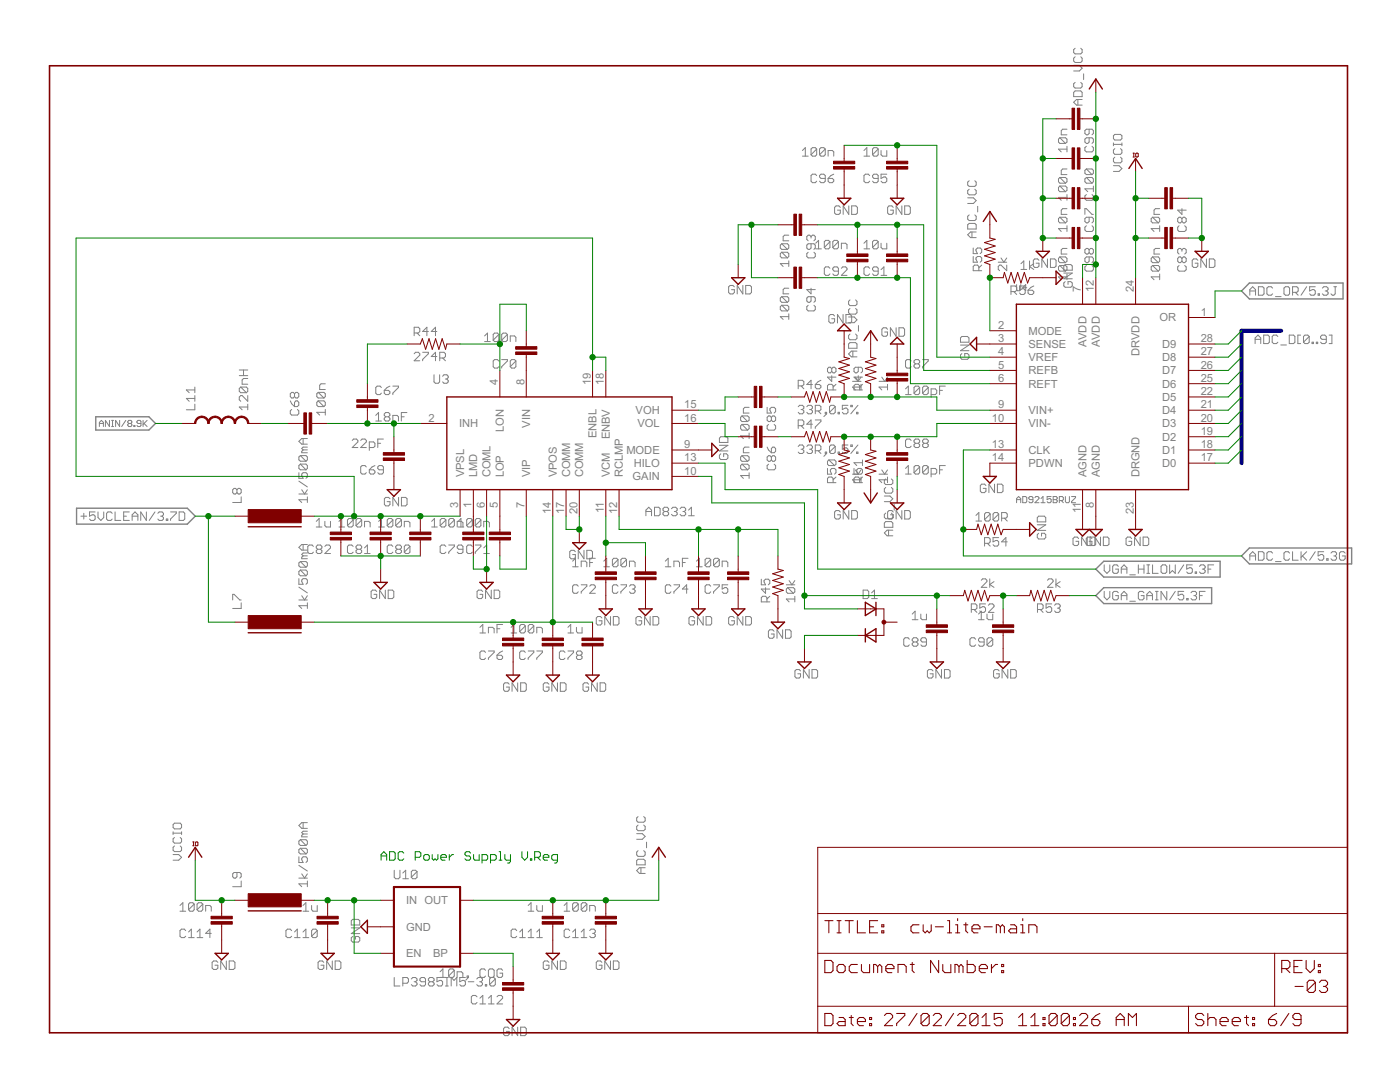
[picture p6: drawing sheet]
<svg xmlns="http://www.w3.org/2000/svg" width="279mm" height="216mm" viewBox="0 0 279 216" stroke-linecap="round" stroke-linejoin="round" font-family="sans-serif">
<defs><g id="words">
<g font-size="2.5" fill="#808080">
<text x="215.7" y="58.3" transform="rotate(-90 215.7 58.3)">7</text>
<text x="218.3" y="58.3" transform="rotate(-90 218.3 58.3)">12</text>
<text x="226.3" y="58.3" transform="rotate(-90 226.3 58.3)">24</text>
<text x="199.2" y="65.6">2</text>
<text x="231.4" y="64.1">OR</text>
<text x="239.6" y="63">1</text>
<text x="199.2" y="68.3">3</text>
<text x="199.2" y="70.9">4</text>
<text x="205.3" y="66.8">MODE</text>
<text x="205.3" y="69.4">SENSE</text>
<text x="216.8" y="69.1" transform="rotate(-90 216.8 69.1)">AVDD</text>
<text x="219.5" y="69.1" transform="rotate(-90 219.5 69.1)">AVDD</text>
<text x="227.4" y="71" transform="rotate(-90 227.4 71)">DRVDD</text>
<text x="231.9" y="69.4">D9</text>
<text x="239.6" y="70.9">27</text>
<text x="239.6" y="68.3">28</text>
<text x="99.4" y="76.8" transform="rotate(-90 99.4 76.8)">4</text>
<text x="104.7" y="76.8" transform="rotate(-90 104.7 76.8)">8</text>
<text x="117.9" y="76.8" transform="rotate(-90 117.9 76.8)">19</text>
<text x="120.5" y="76.8" transform="rotate(-90 120.5 76.8)">18</text>
<text x="199.2" y="73.6">5</text>
<text x="199.2" y="76.2">6</text>
<text x="205.3" y="72.1">VREF</text>
<text x="205.3" y="74.7">REFB</text>
<text x="205.3" y="77.4">REFT</text>
<text x="231.9" y="77.4">D6</text>
<text x="231.9" y="74.7">D7</text>
<text x="231.9" y="72.1">D8</text>
<text x="239.6" y="76.2">25</text>
<text x="239.6" y="73.6">26</text>
<text x="126.9" y="82.6">VOH</text>
<text x="136.5" y="81.5">15</text>
<text x="199.2" y="81.5">9</text>
<text x="205.3" y="82.6">VIN+</text>
<text x="231.9" y="82.6">D4</text>
<text x="231.9" y="80">D5</text>
<text x="239.6" y="81.5">21</text>
<text x="239.6" y="78.8">22</text>
<text x="85.5" y="84.1">2</text>
<text x="91.6" y="85.3">INH</text>
<text x="100.5" y="86.2" transform="rotate(-90 100.5 86.2)">LON</text>
<text x="105.8" y="85.3" transform="rotate(-90 105.8 85.3)">VIN</text>
<text x="119" y="87.4" transform="rotate(-90 119 87.4)">ENBL</text>
<text x="121.7" y="87.7" transform="rotate(-90 121.7 87.7)">ENBV</text>
<text x="127.2" y="85.3">VOL</text>
<text x="136.5" y="84.1">16</text>
<text x="136.5" y="89.4">9</text>
<text x="197.9" y="84.1">10</text>
<text x="197.9" y="89.4">13</text>
<text x="205.3" y="85.3">VIN-</text>
<text x="231.9" y="87.9">D2</text>
<text x="231.9" y="85.3">D3</text>
<text x="239.6" y="89.4">18</text>
<text x="239.6" y="86.8">19</text>
<text x="239.6" y="84.1">20</text>
<text x="92.6" y="95.3" transform="rotate(-90 92.6 95.3)">VPSL</text>
<text x="95.3" y="95.3" transform="rotate(-90 95.3 95.3)">LMD</text>
<text x="97.9" y="95.3" transform="rotate(-90 97.9 95.3)">COML</text>
<text x="100.5" y="95.3" transform="rotate(-90 100.5 95.3)">LOP</text>
<text x="105.8" y="95.3" transform="rotate(-90 105.8 95.3)">VIP</text>
<text x="111.1" y="95.3" transform="rotate(-90 111.1 95.3)">VPOS</text>
<text x="113.8" y="95.3" transform="rotate(-90 113.8 95.3)">COMM</text>
<text x="116.4" y="95.3" transform="rotate(-90 116.4 95.3)">COMM</text>
<text x="121.7" y="95.3" transform="rotate(-90 121.7 95.3)">VCM</text>
<text x="124.3" y="95.3" transform="rotate(-90 124.3 95.3)">RCLMP</text>
<text x="125" y="90.6">MODE</text>
<text x="126.2" y="95.9">GAIN</text>
<text x="126.5" y="93.2">HILO</text>
<text x="136.5" y="94.7">10</text>
<text x="136.5" y="92.1">13</text>
<text x="197.9" y="92.1">14</text>
<text x="205.3" y="90.6">CLK</text>
<text x="205.3" y="93.2">PDWN</text>
<text x="216.8" y="95.3" transform="rotate(-90 216.8 95.3)">AGND</text>
<text x="219.5" y="95.3" transform="rotate(-90 219.5 95.3)">AGND</text>
<text x="227.4" y="95.3" transform="rotate(-90 227.4 95.3)">DRGND</text>
<text x="231.9" y="93.2">D0</text>
<text x="231.9" y="90.6">D1</text>
<text x="239.6" y="92.1">17</text>
<text x="91.5" y="101.4" transform="rotate(-90 91.5 101.4)">3</text>
<text x="94.1" y="101.4" transform="rotate(-90 94.1 101.4)">1</text>
<text x="96.7" y="101.4" transform="rotate(-90 96.7 101.4)">6</text>
<text x="99.4" y="101.4" transform="rotate(-90 99.4 101.4)">5</text>
<text x="104.7" y="101.4" transform="rotate(-90 104.7 101.4)">7</text>
<text x="218.3" y="101.4" transform="rotate(-90 218.3 101.4)">8</text>
<text x="110" y="102.6" transform="rotate(-90 110 102.6)">14</text>
<text x="112.6" y="102.6" transform="rotate(-90 112.6 102.6)">17</text>
<text x="115.2" y="102.6" transform="rotate(-90 115.2 102.6)">20</text>
<text x="120.5" y="102.4" transform="rotate(-90 120.5 102.4)">11</text>
<text x="123.2" y="102.6" transform="rotate(-90 123.2 102.6)">12</text>
<text x="215.7" y="102.4" transform="rotate(-90 215.7 102.4)">11</text>
<text x="226.3" y="102.6" transform="rotate(-90 226.3 102.6)">23</text>
<text x="81" y="180.4">IN OUT</text>
<text x="81" y="185.7">GND</text>
<text x="81" y="191">EN</text>
<text x="86.4" y="191">BP</text>
</g>
</g></defs>
<g fill="none" stroke="#808080" stroke-width=".2">
<path d="M214.3 18.4l.3-.3h1.1l.3 .3v.9h-1.7zM214.3 13h1.1l.6 .6-.6 .6h-1.1M214.6 9.6l-.3 .3v.6l.3 .3h1.1l.3-.3v-.6l-.3-.3M214.6 11.3l-.3 .3v.6l.3 .3h1.1l.3-.3v-.6l-.3-.3M214.6 16.4l-.3 .3v.6l.3 .3h1.1l.3-.3v-.6l-.3-.3M215.1 19.9v1.1M216 19.9h-1.2l-.5 .5 .5 .6h1.2M216.3 14.7v1.2M160.1 31.2h1.2M160.1 30l.6-.5v1.7M163 29.7v1.2l-.3 .3h-.6l-.2-.3M163 29.7l-.3-.2h-.6l-.2 .2v1.2"/>
<path d="M163 35l-.3-.2h-.6l-.2 .2v1.2l.2 .2h.6l.3-.2M163 29.7l-1.1 1.2M164.7 35.6h-.8l-.3-.3v-.3l.3-.2h.5l.3 .2v1.2l-.3 .2h-.5l-.3-.2M164.7 29.7l-1.1 1.2M164.7 29.7v1.2l-.3 .3h-.5l-.3-.3M164.7 29.7l-.3-.2h-.5l-.3 .2v1.2M165.3 31.2v-1.2h.8l.3 .3v.9M165.3 35.6h.8l.3 .3v.3l-.3 .2h-.6l-.2-.2zM166.4 34.8l-.6 .2-.5 .6M172.4 30l.6-.5v1.7M172.4 31.2h1.2M173.6 35l-.3-.2h-.6l-.3 .2v1.2l.3 .2h.6l.3-.2"/>
<path d="M175.3 29.7l-.3-.2h-.6l-.3 .2v1.2M175.3 35.6h-.9l-.3-.3v-.3l.3-.2h.6l.3 .2v1.2l-.3 .2h-.6l-.3-.2M175.3 29.7v1.2l-.3 .3h-.6l-.3-.3M175.3 29.7l-1.2 1.2M175.8 30v.9l.3 .3h.9v-1.2M177 34.8h-1.2v.8l.6-.3h.3l.3 .3v.6l-.3 .2h-.6l-.3-.2M193.1 39.5h1.2l.5 .5-.5 .6h-1.2M193.4 37.8l-.3 .2v.6l.3 .3h1.1l.3-.3v-.6l-.3-.2M193.4 36.1l-.3 .2v.6l.3 .3h1.1l.3-.3v-.6l-.3-.2M211.5 37.1l1.1 1.1M211.5 27.5l-.3 .3v.5l.3 .3h1.1M211.5 27.5h1.1l.3 .3v.5l-.3 .3"/>
<path d="M211.5 35.4h1.1l.3 .3v.6l-.3 .3M211.5 37.1h1.1l.3 .3v.6l-.3 .2M211.5 35.4l-.3 .3v.6l.3 .3h1.1M211.5 37.1l-.3 .3v.6l.3 .2h1.1M211.5 27.5l1.1 1.1M211.5 35.4l1.1 1.2M212.9 29.2v1.1M212.9 38.8v1.2M212.9 25.8h-.8l-.3 .3v.8h1.1M212.9 33.7h-.8l-.3 .3v.8h1.1M212.9 29.8h-1.7l.6 .5M212.9 39.4h-1.7l.6 .6"/>
<path d="M216.8 35.4l-.3 .3v.6l.3 .3h1.1M216.8 35.4h1.1l.3 .3v.6l-.3 .3M216.8 33.7l-.3 .3v.6l.3 .2h1.1M216.8 33.7h1.1l.3 .3v.6l-.3 .2M216.8 38.8l-.3 .3v.6l.3 .3h1.1l.3-.3v-.6l-.3-.3M216.8 29.2l-.3 .3v.5l.3 .3h1.1l.3-.3v-.5l-.3-.3M216.8 35.4l1.1 1.2M216.8 33.7l1.1 1.1M217.4 25.8v.8l-.3 .3h-.3l-.3-.3v-.5l.3-.3h1.1l.3 .3v.5l-.3 .3M217.4 27.5v.8l-.3 .3h-.3l-.3-.3v-.5l.3-.3h1.1l.3 .3v.5l-.3 .3M218.2 37.1v1.1M218.2 37.7h-1.7l.6 .5"/>
<path d="M222.2 33.1h1.1l.6 .5-.6 .6h-1.1M222.2 28.5v.6M222.2 28.8h1.7M222.5 31.4l-.3 .2v.6l.3 .3h1.1l.3-.3v-.6l-.3-.2M222.5 26.8h1.1l.3 .3v.6l-.3 .2h-1.1l-.3-.2v-.6zM222.5 29.7l-.3 .3v.5l.3 .3h1.1l.3-.3v-.5l-.3-.3M223.9 28.5v.6M146.6 57.2l-.3-.2h-.6l-.3 .2v1.2l.3 .3h.6l.3-.3v-.6h-.6M148.3 57v1.7l-1.2-1.7v1.7M148.8 57h.9l.3 .2v1.2l-.3 .3h-.9zM156 50.3l1.1 1.2M156 48.6h1.1l.3 .3v.6l-.3 .3"/>
<path d="M156 50.3h1.1l.3 .3v.6l-.3 .3M156 59.2h1.1l.3 .3v.5l-.3 .3M156 50.3l-.3 .3v.6l.3 .3h1.1M156 48.6l-.3 .3v.6l.3 .3h1.1M156 59.2l-.3 .3v.5l.3 .3h1.1M156 48.6l1.1 1.2M156 59.2l1.1 1.1M157.4 52.6h-1.7l.6 .6M157.4 52v1.2M157.4 46.9h-.8l-.3 .3v.8h1.1M157.4 57.5h-.8l-.3 .3v.8h1.1M161.3 50.3l-.3 .3v.6l.3 .3h1.1l.3-.3v-.6l-.3-.3"/>
<path d="M161.9 47.2l.2-.3h.3l.3 .3v.6l-.3 .2M161.9 48.6v.9l-.3 .3h-.3l-.3-.3v-.6l.3-.3h1.1l.3 .3v.6l-.3 .3M161.9 59.2v.8l-.3 .3h-.3l-.3-.3v-.5l.3-.3h1.1l.3 .3v.5l-.3 .3M161.9 47.2l-.3-.3h-.3l-.3 .3v.6l.3 .2M161.9 47.2v.3M161.9 57.5v1.1l-.9-.8h1.7M162.8 49.7h1.1M162.8 48.5l.6-.5v1.7M165.6 48.2v1.2l-.2 .3h-.6l-.3-.3M165.6 48.2l-.2-.2h-.6l-.3 .2v1.2M165.6 53.5l-.2-.2h-.6l-.3 .2v1.2l.3 .2h.6l.2-.2M165.6 48.2l-1.1 1.2"/>
<path d="M167.3 54.1h-.8l-.3-.3v-.3l.3-.2h.5l.3 .2v1.2l-.3 .2h-.5l-.3-.2M167.3 48.2v1.2l-.3 .3h-.5l-.3-.3M167.3 48.2l-.3-.2h-.5l-.3 .2v1.2M167.3 48.2l-1.1 1.2M167.7 41.4l-.3-.3h-.5l-.3 .3v1.1l.3 .3h.5l.3-.3v-.6h-.6M167.9 49.7v-1.2h.9l.2 .3v.9M167.9 53.5l.3-.2h.6l.2 .2v.3l-1.1 1.1h1.1M169.4 41.1v1.7l-1.1-1.7v1.7M169.6 59.8l-.2 .3v.6l.2 .3h1.2l.2-.3v-.6l-.2-.3M170 41.1h.8l.3 .3v1.1l-.3 .3h-.8zM172.4 48.5l.6-.5v1.7M172.4 49.7h1.2"/>
<path d="M173.6 53.5l-.3-.2h-.6l-.3 .2v1.2l.3 .2h.6l.3-.2M175.3 54.1h-.9l-.3-.3v-.3l.3-.2h.6l.3 .2v1.2l-.3 .2h-.6l-.3-.2M175.3 48.2v1.2l-.3 .3h-.6l-.3-.3M175.3 48.2l-.3-.2h-.6l-.3 .2v1.2M175.3 48.2l-1.2 1.2M175.8 48.5v.9l.3 .3h.9v-1.2M175.8 54.9h1.2M175.8 53.8l.6-.5v1.6M178.3 41.4l-.3-.3h-.6l-.3 .3v1.1l.3 .3h.6l.3-.3v-.6h-.6M180 41.1v1.7l-1.2-1.7v1.7M180.6 41.1h.8l.3 .3v1.1l-.3 .3h-.8zM193.1 44.9l.3-.3h1.1l.3 .3v.8h-1.7z"/>
<path d="M193.4 42.9l-.3 .3v.5l.3 .3h1.1l.3-.3v-.5l-.3-.3M194 46.3v1.1M194.2 51.2v1.1h.9l-.3-.5v-.3l.3-.3h.5l.3 .3v.5l-.3 .3M194.2 49.5v1.1h.9l-.3-.8 .3-.3h.5l.3 .3v.5l-.3 .3M194.8 46.3h-1.1l-.6 .5 .6 .6h1.1M195.1 41.2v1.1M195.3 54v-.8l-.2-.3h-.6l-.3 .3v.8h1.7M195.9 52.9l-.6 .5M199.2 52.3h1.7M199.8 51.5l.5 .8 .6-.8M200.9 52.9v1.1l-1.1-1.1h-.3l-.3 .3v.5l.3 .3M201.8 58.2h.8l.3-.3v-.6l-.3-.2h-.8v1.7"/>
<path d="M202.3 58.2l.6 .6M202.9 56.8v1l.2 .2h.4l.2-.2v-1M203.8 52.6l.5-.5v1.7M203.8 53.8h1.1M204.6 57.1h-1.1v.8l.5-.3h.3l.3 .3v.6l-.3 .3h-.5l-.3-.3M204.9 57.4h-.8l.6-.6v1.2M205.2 57.9h.8l.3 .3v.3l-.3 .3h-.5l-.3-.3zM205.5 52.1v1.7M206.3 52.6l-.8 .6 .8 .6M206.3 57.1l-.6 .2-.5 .6M207.3 51.9l-.2-.2h-.6l-.3 .2v1.2l.3 .3h.6l.2-.3v-.6h-.5M209 51.7v1.7l-1.1-1.7v1.7"/>
<path d="M209.6 51.7h.9l.3 .2v1.2l-.3 .3h-.9zM211.5 53l-.3 .3v.5l.3 .3h1.1M211.5 53h1.1l.3 .3v.5l-.3 .3M211.5 51.3l-.3 .3v.5l.3 .3h1.1M211.5 51.3h1.1l.3 .3v.5l-.3 .3M211.5 43.3l-.3 .3v.6l.3 .3h1.1M211.5 43.3h1.1l.3 .3v.6l-.3 .3M211.5 43.3l1.1 1.2M211.5 53l1.1 1.1M211.5 51.3l1.1 1.1M212.3 54.5h1.7l-1.7 1.1h1.7M212.6 56.2l-.3 .3v.5l.3 .3h1.1l.3-.3v-.5l-.3-.3h-.6v.5"/>
<path d="M212.6 52.8h1.1l.3 .3v.8h-1.7v-.8zM212.9 55.2h-1.7l.6 .6M212.9 49.6h-.8l-.3 .2v.9h1.1M212.9 45.6h-1.7l.6 .6M212.9 41.6h-.8l-.3 .3v.9h1.1M212.9 45v1.2M212.9 54.7v1.1M216.5 42.8v-1.2h.3l1.1 1.2h.3M216.8 53l-.3 .3v.5l.3 .3h1.1l.3-.3v-.5l-.3-.3M216.8 45l-.3 .3v.6l.3 .3h1.1l.3-.3v-.6l-.3-.3M217.4 51.3v.8l-.3 .3h-.3l-.3-.3v-.5l.3-.3h1.1l.3 .3v.5l-.3 .3M217.4 49.8l-.3-.2h-.3l-.3 .2v.6l.3 .3h.3l.3-.3"/>
<path d="M217.4 49.8l.3-.2h.2l.3 .2v.6l-.3 .3h-.2l-.3-.3M217.4 43.3v.9l-.3 .3h-.3l-.3-.3v-.6l.3-.3h1.1l.3 .3v.6l-.3 .3M217.4 49.8v.6M230 43.3h1.2l.2 .3v.6l-.2 .3M230 51.3h1.2l.2 .3v.5l-.2 .3M230 53h1.2l.2 .3v.5l-.2 .3M230 53l-.3 .3v.5l.3 .3h1.2M230 43.3l-.3 .3v.6l.3 .3h1.2M230 51.3l-.3 .3v.5l.3 .3h1.2M230 53l1.2 1.1M230 51.3l1.2 1.1M230 43.3l1.2 1.2"/>
<path d="M231.4 55.2h-1.7l.6 .6M231.4 45v1.2M231.4 54.7v1.1M231.4 49.6h-.8l-.3 .2v.9h1.1M231.4 41.6h-.8l-.3 .3v.9h1.1M231.4 45.6h-1.7l.6 .6M235.3 53l-.3 .3v.5l.3 .3h1.1l.3-.3v-.5l-.3-.3M235.3 45l-.3 .3v.6l.3 .3h1.1l.3-.3v-.6l-.3-.3M235.9 51.6l-.3-.3h-.3l-.3 .3v.5l.3 .3h.3l.3-.3M235.9 51.6l.3-.3h.2l.3 .3v.5l-.3 .3h-.2l-.3-.3M235.9 49.8l-.3-.2h-.3l-.3 .2v.6l.3 .3M235.9 49.8l.3-.2h.2l.3 .2v.6l-.3 .3"/>
<path d="M235.9 43.6l-.3-.3h-.3l-.3 .3v.6l.3 .3h.3l.3-.3M235.9 43.6l.3-.3h.2l.3 .3v.6l-.3 .3h-.2l-.3-.3M235.9 41.6v1.2l-.9-.9h1.7M235.9 43.6v.6M235.9 49.8v.3M235.9 51.6v.5M239.1 51.9l-.3-.2h-.6l-.3 .2v1.2l.3 .3h.6l.3-.3v-.6h-.6M240.8 51.7v1.7l-1.2-1.7v1.7M241.3 51.7h.9l.3 .2v1.2l-.3 .3h-.9zM249.4 58.9v-1.1l.6-.6 .6 .6v1.1M249.4 58.1h1.2M251.1 57.2h.9l.3 .3v1.1l-.3 .3h-.9z"/>
<path d="M254 57.5l-.3-.3h-.6l-.3 .3v1.1l.3 .3h.6l.3-.3M254.6 59.2h1.1M256.2 57.5l.3-.3h.6l.3 .3v1.1l-.3 .3h-.6l-.3-.3zM258 58.3h.8l.3-.2v-.6l-.3-.3h-.8v1.7M258.5 58.3l.6 .6M260.8 57.2l-1.1 1.7M262.5 57.2h-1.1v.9l.8-.3 .3 .3v.5l-.3 .3h-.6l-.2-.3M263.1 58.6h.2v.3h-.2zM263.9 57.5l.3-.3h.6l.2 .3v.3l-.2 .3M264.5 58.1h.3M264.8 58.1l.2 .2v.3l-.2 .3h-.6l-.3-.3M266.2 57.2h.5"/>
<path d="M266.5 57.2v1.4l-.3 .3h-.3l-.3-.3M38.9 77.8h-1.7l.6 .6M38.9 77.2v1.2M38.9 78.9v1.2M38.9 79.5h-1.7l.6 .6M47.8 75h1.6M47.8 73.8h1.6M48 77.2h1.2l.2 .3v.6l-.2 .3M48 77.2l-.2 .3v.6l.2 .3h1.2M48 77.2l1.2 1.2M48.6 73.8v1.2M49.4 78.9v1.2l-1.1-1.2h-.3l-.2 .3v.6l.2 .3"/>
<path d="M49.4 75.5h-.8l-.3 .3v.9h1.1M57.9 80l.3 .6 .6 .5M58.8 78.6l-.3-.3h-.3l-.3 .3v.5l.3 .3h.3l.3-.3M58.8 78.6l.3-.3h.3l.2 .3v.5l-.2 .3h-.3l-.3-.3M58.8 78.6v.5M59.1 80h.3l.2 .3v.5l-.2 .3h-.6v-.8zM63.5 78.3h1.1l.3 .3v.5l-.3 .3M63.5 80h1.1l.3 .3v.5l-.3 .3M63.5 80l-.3 .3v.5l.3 .3h1.1M63.5 78.3l-.3 .3v.5l.3 .3h1.1M63.5 80l1.1 1.1M63.5 78.3l1.1 1.1"/>
<path d="M64.9 76.6h-.8l-.3 .3v.8h1.1M76.1 77.3l-.3-.3h-.5l-.3 .3v1.1l.3 .3h.5l.3-.3M76.7 77.9h.8l.3 .3v.2l-.3 .3h-.5l-.3-.3zM77.8 77l-.5 .3-.6 .6M78.4 77h1.1v.3l-1.1 1.1v.3M82.7 70.6l.2-.3h.6l.3 .3v.3l-1.1 1.1h1.1M82.7 66.4h.8l.3-.3v-.5l-.3-.3h-.8v1.7M83.2 66.4l.6 .6M84.3 70.3h1.2v.3l-1.2 1.1v.3M85.5 66.1h-1.2l.9-.8v1.7M86.6 74.8v1.4l.3 .3h.6l.2-.3v-1.4M87.2 66.1h-1.1l.8-.8v1.7"/>
<path d="M87.2 71.1h-1.1l.8-.8v1.7M87.8 71.4h.8l.3-.3v-.5l-.3-.3h-.8v1.7M88.3 71.4l.6 .6M88.3 75.1l.3-.3h.6l.3 .3v.3l-.3 .2M88.9 75.6h.3M89.2 75.6l.3 .3v.3l-.3 .3h-.6l-.3-.3M96.7 67l.6-.5v1.7M96.7 68.2h1.2M99.5 66.7v1.2l-.2 .3h-.6l-.3-.3M99.5 66.7l-.2-.2h-.6l-.3 .2v1.2M99.5 72l-.2-.2h-.6l-.3 .2v1.2l.3 .2h.6l.2-.2M99.5 66.7l-1.1 1.2"/>
<path d="M100.1 71.8h1.2v.2l-1.2 1.2v.2M101.3 66.7v1.2l-.3 .3h-.6l-.3-.3M101.3 66.7l-.3-.2h-.6l-.3 .2v1.2M101.3 66.7l-1.2 1.2M101.8 68.2v-1.2h.9l.3 .3v.9M103 72l-.3-.2h-.6l-.3 .2v1.2M103 72v1.2l-.3 .2h-.6l-.3-.2M103 72l-1.2 1.2M156 60.9h1.1l.3 .3v.6l-.3 .2M156 60.9l-.3 .3v.6l.3 .2h1.1M156 60.9l1.1 1.1M157.4 62.6v1.1"/>
<path d="M157.4 63.2h-1.7l.6 .5M159.3 77h.8l.3-.3v-.5l-.3-.3h-.8v1.7M159.9 77l.5 .6M161.3 60.9l-.3 .3v.6l.3 .2h1.1l.3-.2v-.6l-.3-.3M162.1 76.7h-1.1l.9-.8v1.7M162.7 76.7h.9l.2 .3v.3l-.2 .3h-.6l-.3-.3zM163.8 75.9l-.5 .3-.6 .5M166 73.6l-.3-.3h-.3l-.3 .3v.5l.3 .3h.3l.3-.3M166 75v1.1l-.9-.9h1.7M166 73.6v.5M166 73.6l.3-.3h.3l.2 .3v.5l-.2 .3h-.3l-.3-.3M166.3 77.8v-.8l-.3-.3h-.6l-.3 .3v.8h1.7"/>
<path d="M166.6 63.1l-.3-.3h-.6l-.3 .3v1.1l.3 .3h.6l.3-.3v-.6h-.6M166.8 76.7l-.5 .5M168.3 62.8v1.7l-1.2-1.7v1.7M168.8 62.8h.9l.3 .3v1.1l-.3 .3h-.9zM169.4 63.2h1.1l.5 .6-.5 .6h-1.1M169.6 61.6l-.2 .2v.6l.2 .3h1.2l.2-.3v-.6l-.2-.2M169.6 68.4h1.2l.2 .2v.9h-1.6v-.9zM169.6 66.7l-.2 .3v.5l.2 .3h1.2l.2-.3v-.5l-.2-.3M170.1 76.1h1.7M170.2 70.1v1.1M170.7 75.2l.6 .9M171 70.1h-1.1l-.5 .5 .5 .6h1.1"/>
<path d="M171.3 73.3v.8l-.3 .3h-.3l-.3-.3v-.5l.3-.3h1.1l.3 .3v.5l-.3 .3M171.3 75v1.1M171.3 65v1.1M171.6 77.8v-.8l-.3-.3h-.6l-.3 .3v.8h1.7M171.8 77.2h-1.7l.6 .6M171.8 76.7v1.1M171.8 75.2l-.5 .9M172.1 75.2h-1.7l.9 .9M172.1 76.7l-.5 .5M175.4 76.1h1.7M176 75.2l.6 .9 .5-.9M177.1 77.2h-1.7l.6 .6"/>
<path d="M177.1 65.7l-.3-.3h-.5l-.3 .3v1.1l.3 .3h.5l.3-.3v-.5h-.5M177.1 76.7v1.1M178.8 65.4v1.7l-1.1-1.7v1.7M179.4 65.4h.9l.2 .3v1.1l-.2 .3h-.9zM180.7 77.6l.6-.6v1.7M180.7 78.7h1.1M181.8 72l-.2-.2h-.6l-.3 .2v1.2l.3 .2h.6l.2-.2M182.7 72.6l-.3-.3v-.3l.3-.2h.6l.2 .2v.3l-.2 .3M182.7 72.6l-.3 .3v.3l.3 .2h.6l.2-.2v-.3l-.2-.3M182.7 72.6h.6M183.5 77.3v1.1l-.2 .3h-.6l-.3-.3M183.5 77.3l-.2-.3h-.6l-.3 .3v1.1"/>
<path d="M183.5 77.3l-1.1 1.1M184.1 71.8h1.2v.2l-1.2 1.2v.2M185.3 77.3v1.1l-.3 .3h-.6l-.3-.3M185.3 77.3l-.3-.3h-.6l-.3 .3v1.1M185.3 77.3l-1.2 1.1M185.8 78.7h.9l.2-.3v-.5l-.2-.3h-.9v1.7M187.5 77.9h.6M188.7 77h-1.2v1.7M191.7 68.9h1.7l-1.7 1.1h1.7M192 70.5l-.3 .3v.6l.3 .3h1.1l.3-.3v-.6l-.3-.3h-.6v.6M192 67.1h1.1l.3 .3v.9h-1.7v-.9zM250.5 68.6v-1.2l.6-.5 .5 .5v1.2"/>
<path d="M250.5 67.7h1.1M252.2 66.9h.8l.3 .2v1.2l-.3 .3h-.8zM255 67.1l-.3-.2h-.5l-.3 .2v1.2l.3 .3h.5l.3-.3M255.6 68.8h1.1M257.3 66.9h.8l.3 .2v1.2l-.3 .3h-.8zM259.6 66.9h-.6v1.7h.6M261.3 67.1v1.2l-.3 .3h-.6l-.3-.3M261.3 67.1l-.3-.2h-.6l-.3 .2v1.2M261.3 67.1l-1.2 1.2M261.9 68.3h.2v.3h-.2zM262.7 68.3h.3v.3h-.3zM264.7 67.7h-.9l-.3-.3v-.3l.3-.2h.6l.3 .2v1.2l-.3 .3h-.6l-.3-.3"/>
<path d="M265.3 66.9h.5v1.7h-.5M19.8 85.1v-.8l.4-.4 .4 .4v.8M19.8 84.5h.8M21.8 83.9v1.2l-.8-1.2v1.2M22.3 85.1h.4M22.3 83.9h.4M22.5 83.9v1.2M23.9 83.9v1.2l-.8-1.2v1.2M25.1 83.9l-.8 1.2M25.7 84.5h.4M25.7 84.5l-.2 .2 .2 .4h.4l.2-.2-.2-.4M25.7 84.5l-.2-.2 .2-.4h.4l.2 .2-.2 .4"/>
<path d="M26.7 84.9h.2v.2h-.2zM28.1 84.5h-.6l-.2-.2 .2-.4h.4l.2 .2v.8l-.2 .2h-.4l-.2-.2M28.6 83.9v1.2M28.7 84.5l.7 .6M29.4 83.9l-.8 .8M38.9 80.6v1.2h-1.7M47.3 97.7l.3-.2h.3l.2 .2v.6l-.2 .3h-.3l-.3-.3M47.3 97.7l-.3-.2h-.3l-.3 .2v.6l.3 .3h.3l.3-.3M47.3 97.7v.6M48.1 99.1v1.2h-1.7M49.4 81.2h-1.6l.5 .6M49.4 80.6v1.2"/>
<path d="M58.2 81.7l-.3 .3v.5l.3 .3h1.2l.2-.3v-.5l-.2-.3M59.6 94.3v1.1h.9l-.3-.5v-.3l.3-.3h.6l.2 .3v.6l-.2 .2M59.6 98.6h1.7M59.6 96l1.7 1.2M59.9 90.9h1.2l.2 .3v.6l-.2 .2M59.9 92.6h1.2l.2 .3v.6l-.2 .2M59.9 90.9l-.3 .3v.6l.3 .2h1.2M59.9 92.6l-.3 .3v.6l.3 .2h1.2M59.9 92.6l1.2 1.1M59.9 90.9l1.2 1.1M60.2 97.7l.6 .9 .5-.9M60.5 89.8l-.3 .3v.2h1.1"/>
<path d="M60.5 87.5v1.1M60.5 89.8h.8M61.3 99.1v1.2M61.3 99.7h-1.7l.6 .6M61.3 89.2h-.8l-.3 .3 .3 .3M61.3 87.5h-1.1l-.6 .6 .6 .5h1.1M64.9 82.3h-1.7l.6 .5M64.9 81.7v1.1M70.3 87.9l.3-.3h.5l.3 .3v.3l-1.1 1.1h1.1M72 87.9l.3-.3h.5l.3 .3v.3l-1.1 1.1h1.1M73.1 93.2l-.3-.3h-.5l-.3 .3v1.1l.3 .3h.5l.3-.3M73.7 89.3h.8l.3-.3v-.5l-.3-.3h-.8v1.7"/>
<path d="M73.7 93.7h.8l.3 .3v.3l-.3 .3h-.5l-.3-.3zM74.8 92.9l-.5 .3-.6 .5M75 82.9l.5-.6v1.7M75 84h1.1M75.4 88.5h.6M76.5 87.6h-1.1v1.7M76.5 93.7h-.8l-.3-.2v-.3l.3-.3h.5l.3 .3v1.1l-.3 .3h-.5l-.3-.3M77 83.2l-.3 .3v.2l.3 .3h.5l.3-.3v-.2l-.3-.3M77 83.2l-.3-.3v-.3l.3-.3h.5l.3 .3v.3l-.3 .3M77 83.2h.5M77.8 99.5l-.2-.2h-.6l-.3 .2v1.1l.3 .3h.6l.2-.3v-.5h-.5M78.4 84v-1.1h.8l.3 .3v.8"/>
<path d="M79.5 99.3v1.6l-1.1-1.6v1.6M80.1 83.2h.6M80.1 99.3h.9l.2 .2v1.1l-.2 .3h-.9zM81.2 82.3h-1.1v1.7M143.6 88.9h1.7l-1.7 1.1h1.7M143.8 90.6l-.2 .2v.6l.2 .3h1.2l.3-.3v-.6l-.3-.2h-.6v.5M143.8 87.1h1.2l.3 .3v.9h-1.7v-.9zM148.1 92.6l-.3 .3v.6l.3 .2h1.1M148.1 92.6h1.1l.3 .3v.6l-.3 .2M148.1 90.9l-.3 .3v.6l.3 .3h1.1M148.1 83h1.1l.3 .3v.5l-.3 .3M148.1 84.7h1.1l.3 .3v.5l-.3 .3"/>
<path d="M148.1 90.9h1.1l.3 .3v.6l-.3 .3M148.1 83l-.3 .3v.5l.3 .3h1.1M148.1 84.7l-.3 .3v.5l.3 .3h1.1M148.1 92.6l1.1 1.1M148.1 90.9l1.1 1.2M148.1 84.7l1.1 1.1M148.1 83l1.1 1.1M149.5 89.2h-.8l-.3 .3v.8h1.1M149.5 94.9h-1.7l.6 .6M149.5 86.4v1.1M149.5 94.3v1.2M149.5 81.3h-.8l-.3 .3v.8h1.1"/>
<path d="M149.5 87h-1.7l.6 .5M153.1 81.3v1.1h.8l-.3-.5v-.3l.3-.3h.6l.3 .3v.5l-.3 .3M153.1 89.2l.3 .6 .5 .5M153.4 92.6l-.3 .3v.6l.3 .2h1.1l.3-.2v-.6l-.3-.3M153.4 84.7l-.3 .3v.5l.3 .3h1.1l.3-.3v-.5l-.3-.3M153.9 91.2l-.3-.3h-.2l-.3 .3v.6l.3 .3h.2l.3-.3M153.9 91.2l.3-.3h.3l.3 .3v.6l-.3 .3h-.3l-.3-.3M153.9 89.5l.3-.3h.3l.3 .3v.6l-.3 .2h-.6zM153.9 83.3l-.3-.3h-.2l-.3 .3v.5l.3 .3h.2l.3-.3M153.9 83.3l.3-.3h.3l.3 .3v.5l-.3 .3h-.3l-.3-.3M153.9 83.3v.5M153.9 91.2v.6"/>
<path d="M159.3 81.2l.3-.3h.5l.3 .3v.2l-.3 .3M159.3 84.9h.8l.3-.3v-.5l-.3-.3h-.8v1.7M159.3 89.1l.3-.3h.5l.3 .3v.3l-.3 .2M159.9 81.7h.2M159.9 89.6h.2M159.9 84.9l.5 .6M160.1 89.6l.3 .3v.3l-.3 .3h-.5l-.3-.3M160.1 81.7l.3 .3v.3l-.3 .3h-.5l-.3-.3M161 81.2l.3-.3h.6l.2 .3v.2l-.2 .3M161 89.1l.3-.3h.6l.2 .3v.3l-.2 .2M161.6 81.7h.3M161.6 89.6h.3"/>
<path d="M161.9 89.6l.2 .3v.3l-.2 .3h-.6l-.3-.3M161.9 81.7l.2 .3v.3l-.2 .3h-.6l-.3-.3M162.1 84.6h-1.1l.9-.8v1.7M162.7 83.8h1.1v.3l-1.1 1.1v.3M162.7 89.9h.9l.2-.3v-.5l-.2-.3h-.9v1.7M162.7 82h.9l.2-.3v-.5l-.2-.3h-.9v1.7M163.3 82l.5 .6M163.3 89.9l.5 .6M164.7 82.3h.3v.3h-.3zM164.7 90.2h.3v.3h-.3zM165 82.6l-.6 .5M165 90.5l-.6 .6"/>
<path d="M165.1 93.5v1.1h.9l-.3-.6v-.2l.3-.3h.6l.2 .3v.5l-.2 .3M165.4 91.8h1.2l.2 .3v.5l-.2 .3M165.4 91.8l-.3 .3v.5l.3 .3h1.2M165.4 91.8l1.2 1.1M166.3 96.3v-.8l-.3-.3h-.6l-.3 .3v.8h1.7M166.7 89.1l-.3-.3h-.6l-.3 .3v1.1M166.7 81.2l-.3-.3h-.6l-.3 .3v1.1M166.7 81.2v1.1l-.3 .3h-.6l-.3-.3M166.7 89.1v1.1l-.3 .3h-.6l-.3-.3M166.7 81.2l-1.2 1.1M166.7 89.1l-1.2 1.1M166.8 95.2l-.5 .5"/>
<path d="M167.3 82.3h.2v.3h-.2zM167.3 90.2h.2v.3h-.2zM169.2 80.9h-1.1v.8l.6-.3h.3l.2 .3v.6l-.2 .3h-.6l-.3-.3M169.2 88.8h-1.1v.8l.6-.2h.3l.2 .2v.6l-.2 .3h-.6l-.3-.3M169.8 80.9h.3v.3h-.3zM169.8 88.8h.3v.3h-.3zM170.1 94.6h1.7l.3-.3v-.5l-.3-.3h-.5l-.3 .3 .3 .8M170.4 93.5v1.1M170.7 93.8l.6 .8M170.9 82.3h.3v.3h-.3zM170.9 90.2h.3v.3h-.3zM171.2 80.9l-1.4 1.7"/>
<path d="M171.2 88.8l-1.4 1.7M171.6 96.3v-.8l-.3-.3h-.6l-.3 .3v.8h1.7M171.8 95.2v1.1M171.8 95.7h-1.7l.6 .6M171.8 93.8l-.5 .8M172.1 91.8v1.1M172.1 95.2l-.5 .5M172.1 92.3h-1.7l.6 .6M175.4 94.6h1.7M176 93.8l.6 .8 .5-.8M176.5 99h1.1l.6 .5-.6 .6h-1.1M176.8 95.6l-.3 .2v.6l.3 .3h1.1l.3-.3v-.6l-.3-.2"/>
<path d="M176.8 97.3l-.3 .3v.5l.3 .3h1.1l.3-.3v-.5l-.3-.3M177.1 95.2v1.1M177.1 95.7h-1.7l.6 .6M180.7 94.6h1.1M180.7 93.5l.6-.6v1.7M181.8 87.9l-.2-.3h-.6l-.3 .3v1.1l.3 .3h.6l.2-.3M182.7 88.5l-.3 .2v.3l.3 .3h.6l.2-.3v-.3l-.2-.2M182.7 88.5l-.3-.3v-.3l.3-.3h.6l.2 .3v.3l-.2 .3M182.7 88.5h.6M183.5 93.2v1.1l-.2 .3h-.6l-.3-.3M183.5 93.2l-.2-.3h-.6l-.3 .3v1.1M183.5 93.2l-1.1 1.1"/>
<path d="M184.4 88.5l-.3 .2v.3l.3 .3h.6l.3-.3v-.3l-.3-.2M184.4 88.5l-.3-.3v-.3l.3-.3h.6l.3 .3v.3l-.3 .3M184.4 88.5h.6M185.3 93.2v1.1l-.3 .3h-.6l-.3-.3M185.3 93.2l-.3-.3h-.6l-.3 .3v1.1M185.3 93.2l-1.2 1.1M185.8 94.6h.9l.2-.3v-.6l-.2-.2h-.9v1.7M187.5 93.7h.6M188.7 92.9h-1.2v1.7M196.8 96.9l-.3-.3h-.6l-.3 .3v1.1l.3 .3h.6l.3-.3v-.5h-.6M198.5 96.6v1.7l-1.1-1.7v1.7M199.1 96.6h.8l.3 .3v1.1l-.3 .3h-.8z"/>
<path d="M202.9 99.7h.8M204.1 99.1h.6l.2 .2v.8l-.2 .2h-.6zM206.1 99.7h-.6l-.2-.2 .2-.4h.4l.2 .2v.8l-.2 .2h-.4l-.2-.2M206.5 99.3l.2-.2h.4l.2 .2v.2l-.8 .8h.8M207.8 99.5l.4-.4v1.2M209.8 99.1h-.8v.6l.4-.2 .4 .2v.4l-.2 .2h-.4l-.2-.2M210.2 99.7h.6M210.2 99.1h.6l.2 .2-.2 .4 .2 .4-.2 .2h-.6zM211.4 99.9h.6l.2-.2v-.4l-.2-.2h-.6v1.2M211.8 99.9l.4 .4M212.6 99.1v1l.2 .2h.4l.2-.2v-1M213.8 99.1h.9v.2l-.9 .8v.2h.9"/>
<path d="M16.2 103h1.1M16.7 102.4v1.2M19 102.2h-1.1v.8l.5-.3h.3l.3 .3v.6l-.3 .2h-.6l-.2-.2M19.6 102.2v1.1l.5 .5 .6-.5v-1.1M22.4 102.4l-.3-.2h-.6l-.2 .2v1.2l.2 .2h.6l.3-.2M23 102.2v1.6h1.1M24.7 103h.5M25.8 102.2h-1.1v1.6h1.1M26.4 103h1.1M26.4 103.8v-1.1l.5-.5 .6 .5v1.1M29.2 102.2v1.6l-1.1-1.6v1.6M30.9 102.2l-1.1 1.6"/>
<path d="M31.5 102.4l.3-.2h.5l.3 .2v.3l-.3 .3M32 103h.3M32.3 103l.3 .3v.3l-.3 .2h-.5l-.3-.2M33.2 103.6h.3v.2h-.3zM34 102.2h1.2v.2l-1.2 1.2v.2M35.8 102.2h.8l.3 .2v1.2l-.3 .2h-.8zM46.4 119.7v-1.1h.3l1.2 1.1h.2M59.6 115.5v1.1h.9l-.3-.6v-.3l.3-.2h.6l.2 .2v.6l-.2 .3M59.6 119.7h1.7M59.6 117.2l1.7 1.1M59.9 112.1h1.2l.2 .2v.6l-.2 .3M59.9 113.7h1.2l.2 .3v.6l-.2 .3"/>
<path d="M59.9 112.1l-.3 .2v.6l.3 .3h1.2M59.9 113.7l-.3 .3v.6l.3 .3h1.2M59.9 113.7l1.2 1.2M59.9 112.1l1.2 1.1M60.2 118.9l.6 .8 .5-.8M60.5 110.9l-.3 .3v.3h1.1M60.5 110.9h.8M60.5 108.6v1.2M61.3 110.3h-.8l-.3 .3 .3 .3M61.3 108.6h-1.1l-.6 .6 .6 .6h1.1M62.5 109l-.2-.2h-.6l-.3 .2v1.2l.3 .2h.6l.2-.2M63.1 105.2h1.1"/>
<path d="M63.1 104l.6-.5v1.7M63.4 109.6l-.3-.3v-.3l.3-.2h.6l.2 .2v.3l-.2 .3M63.4 109.6l-.3 .3v.3l.3 .2h.6l.2-.2v-.3l-.2-.3M63.4 109.6h.6M64.8 104v.9l.3 .3h.9v-1.2M64.8 109l.3-.2h.6l.3 .2v.3l-1.2 1.1h1.2M67.6 105.2h1.2M67.6 104l.6-.5v1.7M70.5 103.8v1.1l-.3 .3h-.6l-.3-.3M70.5 103.8l-.3-.3h-.6l-.3 .3v1.1M70.5 109l-.3-.2h-.6l-.3 .2v1.2l.3 .2h.6l.3-.2M70.5 103.8l-1.2 1.1"/>
<path d="M71.3 109.6l-.2-.3v-.3l.2-.2h.6l.3 .2v.3l-.3 .3M71.3 109.6l-.2 .3v.3l.2 .2h.6l.3-.2v-.3l-.3-.3M71.3 109.6h.6M72.2 103.8v1.1l-.3 .3h-.6l-.2-.3M72.2 103.8l-.3-.3h-.6l-.2 .3v1.1M72.2 103.8l-1.1 1.1M72.7 105.2v-1.2h.9l.3 .3v.9M72.7 110.4h1.2M72.7 109.3l.6-.5v1.6M75.2 118l-.3-.2h-.6l-.2 .2v1.1l.2 .3h.6l.3-.3v-.5h-.6M75.6 105.2h1.1M75.6 104l.5-.5v1.7"/>
<path d="M76.9 117.8v1.6l-1.1-1.6v1.6M77.5 117.8h.8l.3 .2v1.1l-.3 .3h-.8zM78.4 103.8v1.1l-.3 .3h-.5l-.3-.3M78.4 103.8l-.3-.3h-.5l-.3 .3v1.1M78.4 109l-.3-.2h-.5l-.3 .2v1.2l.3 .2h.5l.3-.2M78.4 103.8l-1.1 1.1M79.3 109.6l-.3-.3v-.3l.3-.2h.5l.3 .2v.3l-.3 .3M79.3 109.6l-.3 .3v.3l.3 .2h.5l.3-.2v-.3l-.3-.3M79.3 109.6h.5M80.1 103.8v1.1l-.3 .3h-.5l-.3-.3M80.1 103.8l-.3-.3h-.5l-.3 .3v1.1M80.1 103.8l-1.1 1.1"/>
<path d="M80.7 105.2v-1.2h.8l.3 .3v.9M81.8 109l-.3-.2h-.5l-.3 .2v1.2M81.8 109v1.2l-.3 .2h-.5l-.3-.2M81.8 109l-1.1 1.2M86.1 105.2h1.2M86.1 104l.6-.5v1.7M89 103.8l-.3-.3h-.6l-.3 .3v1.1M89 103.8v1.1l-.3 .3h-.6l-.3-.3M89 109l-.3-.2h-.6l-.3 .2v1.2l.3 .2h.6l.3-.2M89 103.8l-1.2 1.1M89.6 108.8h1.1v.2l-1.1 1.2v.2M90.7 103.8v1.1l-.3 .3h-.6l-.2-.3"/>
<path d="M90.7 103.8l-.3-.3h-.6l-.2 .3v1.1M90.7 103.8l-1.1 1.1M91.2 105.2v-1.2h.9l.3 .3v.9M91.4 104l.6-.5v1.7M91.4 105.2h1.2M92.4 109.6h-.9l-.3-.3v-.3l.3-.2h.6l.3 .2v1.2l-.3 .2h-.6l-.3-.2M94.3 109l-.3-.2h-.6l-.3 .2v1.2l.3 .2h.6l.3-.2M94.3 103.8v1.1l-.3 .3h-.6l-.3-.3M94.3 103.8l-.3-.3h-.6l-.3 .3v1.1M94.3 103.8l-1.2 1.1M94.8 108.8h1.2v.2l-1.2 1.2v.2M96 103.8v1.1l-.3 .3h-.6l-.3-.3"/>
<path d="M96 103.8l-.3-.3h-.6l-.3 .3v1.1M96 103.8l-1.2 1.1M96.3 118l-.2-.2h-.6l-.3 .2v1.1l.3 .3h.6l.2-.3v-.5h-.5M96.5 105.2v-1.2h.9l.3 .3v.9M96.5 109.3l.6-.5v1.6M96.5 110.4h1.2M98 117.8v1.6l-1.1-1.6v1.6M98.6 117.8h.9l.2 .2v1.1l-.2 .3h-.9zM114.3 112l.6-.6v1.7M114.3 113.1h1.1M114.8 110.1l-.2-.3h-.6l-.3 .3v1.1l.3 .3h.6l.2-.3v-.5h-.5M115.4 117l-.3-.3h-.5l-.3 .3v1.1l.3 .3h.5l.3-.3"/>
<path d="M116 113.1v-1.1h.8l.3 .2v.9M116 116.7h1.1v.3l-1.1 1.1v.3M116.5 109.8v1.7l-1.1-1.7v1.7M117.1 109.8h.9l.2 .3v1.1l-.2 .3h-.9zM117.7 112.2h.6M117.7 117l.3-.3h.5l.3 .3v.2l-1.1 1.2h1.1M118.8 111.4h-1.1v1.7M120.5 113.1h1.1M120.5 112l.6-.6v1.7M123.3 117l-.2-.3h-.6l-.3 .3v1.1l.3 .3h.6l.2-.3M123.3 111.7v1.1l-.2 .3h-.6l-.3-.3M123.3 111.7l-.2-.3h-.6l-.3 .3v1.1"/>
<path d="M123.3 111.7l-1.1 1.1M123.9 116.7h1.1v.3l-1.1 1.1v.3M125 111.7v1.1l-.2 .3h-.6l-.3-.3M125 111.7l-.2-.3h-.6l-.3 .3v1.1M125 111.7l-1.1 1.1M125.6 113.1v-1.1h.9l.2 .2v.9M125.6 117l.3-.3h.6l.2 .3v.2l-.2 .3M126.2 117.5h.3M126.5 117.5l.2 .3v.3l-.2 .3h-.6l-.3-.3M128.9 102.9v-1.1l.6-.6 .5 .6v1.1M128.9 102.1h1.1M130.6 101.2h.9l.2 .3v1.1l-.2 .3h-.9z"/>
<path d="M132.6 102.1h.6M132.6 102.1l-.3 .3v.2l.3 .3h.6l.2-.3v-.2l-.2-.3M132.6 102.1l-.3-.3v-.3l.3-.3h.6l.2 .3v.3l-.2 .3M132.8 113.1h1.1M132.8 112l.5-.6v1.7M133.9 117l-.3-.3h-.5l-.3 .3v1.1l.3 .3h.5l.3-.3M134 101.5l.3-.3h.6l.2 .3v.3l-.2 .3M134.5 113.1v-1.1h.8l.3 .2v.9M134.5 116.7h1.1v.3l-1.1 1.1v.3M134.6 102.1h.3M134.9 102.1l.2 .3v.2l-.2 .3h-.6l-.3-.3M135.7 101.5l.3-.3h.6l.2 .3v.3l-.2 .3"/>
<path d="M136.2 112.2h.6M136.3 102.1h.3M136.6 102.1l.2 .3v.2l-.2 .3h-.6l-.3-.3M137.3 111.4h-1.1v1.7M137.3 117.5h-1.1l.8-.8v1.7M137.4 102.9h1.2M137.4 101.8l.6-.6v1.7M139 113.1h1.1M139 112l.6-.6v1.7M141.8 111.7v1.1l-.2 .3h-.6l-.3-.3M141.8 111.7l-.2-.3h-.6l-.3 .3v1.1M141.8 117l-.2-.3h-.6l-.3 .3v1.1l.3 .3h.6l.2-.3"/>
<path d="M141.8 111.7l-1.1 1.1M142.4 116.7h1.2v.3l-1.2 1.1v.3M143.6 111.7v1.1l-.3 .3h-.6l-.3-.3M143.6 111.7l-.3-.3h-.6l-.3 .3v1.1M143.6 111.7l-1.2 1.1M144.1 113.1v-1.1h.9l.2 .2v.9M145.2 116.7h-1.1v.8l.6-.3h.3l.2 .3v.6l-.2 .3h-.6l-.3-.3M151.9 115.6v1.1h.9l-.3-.9 .3-.2h.5l.3 .2v.6l-.3 .3M152.8 117.3v1.1l-.9-.9h1.7M153.6 119l-.5 .5M156.9 116.7h1.7M157.2 117.3h1.1l.3 .2v.6l-.3 .3"/>
<path d="M157.2 117.3l-.3 .2v.6l.3 .3h1.1M157.2 117.3l1.1 1.1M157.5 115.8l.6 .9 .5-.9M158.6 119.5h-1.7l.6 .6M158.6 119v1.1M167.7 102.2l-.3-.3h-.5l-.3 .3v1.1l.3 .3h.5l.3-.3v-.6h-.6M169.4 101.9v1.7l-1.1-1.7v1.7M170 101.9h.8l.3 .3v1.1l-.3 .3h-.8zM172.3 117.8h.8l.3 .2v1.1l-.3 .3h-.8zM173.9 119.4h1.2M173.9 118.3l.6-.5v1.6M176.8 104.1h1.1l.3 .3v.8h-1.7v-.8z"/>
<path d="M176.8 102.4l-.3 .3v.5l.3 .3h1.1l.3-.3v-.5l-.3-.3M177.3 105.8v1.1M178.2 105.8h-1.2l-.5 .5 .5 .6h1.2M178.3 102.2l-.3-.3h-.6l-.3 .3v1.1l.3 .3h.6l.3-.3v-.6h-.6M178.5 100.7v1.1M180 101.9v1.7l-1.2-1.7v1.7M180.6 101.9h.8l.3 .3v1.1l-.3 .3h-.8zM194.8 102.8l.5-.5v1.7M194.8 104h1.1M195.8 115.8l.3-.3h.6l.3 .3v.3l-1.2 1.1h1.2M196.5 108.4h.8l.3-.3v-.5l-.3-.3h-.8v1.7M197 108.4l.6 .6"/>
<path d="M197.5 115.5v1.7M197.6 102.6v1.1l-.3 .3h-.5l-.3-.3M197.6 102.6l-.3-.3h-.5l-.3 .3v1.1M197.6 102.6l-1.1 1.1M198.4 116.1l-.9 .5 .9 .6M199.3 102.6v1.1l-.3 .3h-.5l-.3-.3M199.3 102.6l-.3-.3h-.5l-.3 .3v1.1M199.3 107.3h-1.1v.8l.6-.3h.2l.3 .3v.6l-.3 .3h-.5l-.3-.3M199.3 102.6l-1.1 1.1M199.9 103.4h.8l.3-.3v-.5l-.3-.3h-.8v1.7M200.4 103.4l.6 .6M201 108.1h-1.1l.8-.8v1.7"/>
<path d="M202.9 100.3v-.8l.4-.4 .4 .4v.8M207 104.7h1.7l-1.7 1.1h1.7M207.3 106.4l-.3 .3v.6l.3 .2h1.1l.3-.2v-.6l-.3-.3h-.5v.6M207.3 103h1.1l.3 .3v.8h-1.7v-.8zM207.8 100.3h.8M209 115.8l.3-.3h.6l.3 .3v.3l-1.2 1.1h1.2M210.7 115.5v1.7M211.6 116.1l-.9 .5 .9 .6M215.3 107.5l-.3-.3h-.6l-.3 .3v1.1l.3 .3h.6l.3-.3v-.6h-.6M217 107.2v1.7l-1.1-1.7v1.7M217.1 107.2h1.3l.3 .3v1.1l-.3 .3h-1.3l-.3-.3v-1.1zM217.4 108h.5v.6l-.3 .3"/>
<path d="M217.6 107.2v1.7M217.6 107.2l.3 .3M219.6 107.2v1.7l-1.1-1.7v1.7M220.2 107.2h.8l.3 .3v1.1l-.3 .3h-.8zM220.4 112.7v1.2l.5 .5 .6-.5v-1.2M220.4 118v1.1l.5 .6 .6-.6v-1.1M223.2 113l-.3-.3h-.6l-.2 .3v1.1l.2 .3h.6l.3-.3v-.5h-.6M223.2 118.3l-.3-.3h-.6l-.2 .3v1.1l.2 .3h.6l.3-.3v-.5h-.6M223.8 119.7v-1.1l.5-.6 .6 .6v1.1M223.8 114.4v-1.1l.5-.6 .6 .6v1.1M223.8 113.6h1.1M223.8 118.9h1.1"/>
<path d="M225.5 114.7h1.1M225.5 120h1.1M225.8 107.5l-.2-.3h-.6l-.3 .3v1.1l.3 .3h.6l.2-.3v-.6h-.5M227.2 113.6h1.1M227.2 112.7v1.7M227.5 107.2v1.7l-1.1-1.7v1.7M228.1 107.2h.9l.3 .3v1.1l-.3 .3h-.9zM228.3 118.3l-.3-.3h-.5l-.3 .3v1.1l.3 .3h.5l.3-.3v-.5h-.6M228.3 112.7v1.7M228.9 112.7h.5M228.9 114.4h.5M228.9 119.7v-1.1l.5-.6 .6 .6v1.1"/>
<path d="M228.9 118.9h1.1M229.2 112.7v1.7M230 112.7v1.7h1.1M230.6 118h.5M230.6 119.7h.5M230.9 118v1.7M231.7 113l.3-.3h.6l.3 .3v1.1l-.3 .3h-.6l-.3-.3zM232.9 118v1.7l-1.2-1.7v1.7M233.4 112.7v1.7l.6-.5 .5 .5v-1.7M234.5 118l-1.1 1.7M236.2 118h-1.1v.9l.6-.3h.3l.2 .3v.5l-.2 .3h-.6l-.3-.3M236.2 112.7l-1.1 1.7"/>
<path d="M236.8 119.4h.3v.3h-.3zM237.7 118.3l.3-.3h.5l.3 .3v.3l-.3 .3M238 112.7h-1.2v.9l.6-.3h.3l.3 .3v.5l-.3 .3h-.6l-.3-.3M238.3 118.9h.2M238.5 114.1h.3v.3h-.3zM238.5 118.9l.3 .2v.3l-.3 .3h-.5l-.3-.3M239.4 113l.3-.3h.5l.3 .3v.3l-.3 .3M239.4 118.9h.5M239.9 113.6h.3M240.2 113.6l.3 .3v.2l-.3 .3h-.5l-.3-.3M240.5 118h-1.1v1.7M241.1 113.6h.6"/>
<path d="M242.2 112.7h-1.1v1.7M249.4 110.9h1.2M249.4 111.8v-1.2l.6-.5 .6 .5v1.2M251.1 110.1h.9l.3 .3v1.1l-.3 .3h-.9zM254 110.4l-.3-.3h-.6l-.3 .3v1.1l.3 .3h.6l.3-.3M254.6 112.1h1.1M257.4 110.4l-.3-.3h-.6l-.3 .3v1.1l.3 .3h.6l.3-.3M258 110.1v1.7h1.1M259.7 110.1v1.7M259.9 110.9l.9 .9M260.8 110.1l-1.1 1.1M262.5 110.1l-1.1 1.7"/>
<path d="M264.2 110.1h-1.1v.8l.5-.3h.3l.3 .3v.6l-.3 .3h-.6l-.2-.3M264.8 111.5h.2v.3h-.2zM265.6 110.4l.3-.3h.6l.2 .3v.2l-.2 .3M266.2 110.9h.3M266.5 110.9l.2 .3v.3l-.2 .3h-.6l-.3-.3M268.5 110.4l-.3-.3h-.6l-.3 .3v1.1l.3 .3h.6l.3-.3v-.6h-.6M48.1 120.3v1.1h-1.7M61.3 120.9h-1.7l.6 .5M61.3 120.3v1.1M95.8 125.2l.6-.6v1.7M95.8 126.3h1.1M96.9 130.2l-.3-.3h-.5l-.3 .3v1.1l.3 .3h.5l.3-.3"/>
<path d="M97.5 126.3v-1.1h.8l.3 .3v.8M97.5 129.9h1.1v.3l-1.1 1.1v.3M99.2 130.7h.8l.3 .3v.3l-.3 .3h-.5l-.3-.3zM99.2 125.5h.6M100.3 124.6h-1.1v1.7M100.3 129.9l-.5 .3-.6 .5M101.6 136.5l-.3-.3h-.5l-.3 .3v1.1l.3 .3h.5l.3-.3v-.5h-.6M102 126.3h1.1M102 125.2l.6-.6v1.7M103.3 136.2v1.7l-1.1-1.7v1.7M103.9 136.2h.9l.2 .3v1.1l-.2 .3h-.9zM104.8 130.2l-.2-.3h-.6l-.3 .3v1.1l.3 .3h.6l.2-.3"/>
<path d="M104.8 124.9v1.1l-.2 .3h-.6l-.3-.3M104.8 124.9l-.2-.3h-.6l-.3 .3v1.1M104.8 124.9l-1.1 1.1M105.4 129.9h1.1v.3l-1.1 1.1v.3M106.5 124.9v1.1l-.2 .3h-.6l-.3-.3M106.5 124.9l-.2-.3h-.6l-.3 .3v1.1M106.5 124.9l-1.1 1.1M107.1 126.3v-1.1h.8l.3 .3v.8M107.1 129.9h1.1v.3l-1.1 1.1v.3M109.6 136.5l-.3-.3h-.6l-.3 .3v1.1l.3 .3h.6l.3-.3v-.5h-.6M111.3 136.2v1.7l-1.2-1.7v1.7M111.8 136.2h.9l.3 .3v1.1l-.3 .3h-.9z"/>
<path d="M112.8 130.2l-.3-.3h-.6l-.3 .3v1.1l.3 .3h.6l.3-.3M113.3 126.3h1.2M113.3 125.2l.6-.6v1.7M113.3 129.9h1.2v.3l-1.2 1.1v.3M115 125.2v.8l.3 .3h.9v-1.1M115.3 130.7l-.3-.2v-.3l.3-.3h.6l.3 .3v.3l-.3 .2M115.3 130.7l-.3 .3v.3l.3 .3h.6l.3-.3v-.3l-.3-.3M115.3 130.7h.6M117.5 136.5l-.3-.3h-.6l-.2 .3v1.1l.2 .3h.6l.3-.3v-.5h-.6M119.2 136.2v1.7l-1.2-1.7v1.7M119.8 136.2h.8l.3 .3v1.1l-.3 .3h-.8zM120.1 123.3l-.3-.3h-.5l-.3 .3v1.1l.3 .3h.5l.3-.3v-.5h-.6"/>
<path d="M121.8 123v1.7l-1.1-1.7v1.7M122.4 123h.9l.2 .3v1.1l-.2 .3h-.9zM128.1 123.3l-.3-.3h-.6l-.3 .3v1.1l.3 .3h.6l.3-.3v-.5h-.6M129.8 123v1.7l-1.2-1.7v1.7M130.3 123h.9l.3 .3v1.1l-.3 .3h-.9zM138.6 123.3l-.3-.3h-.5l-.3 .3v1.1l.3 .3h.5l.3-.3v-.5h-.5M140.3 123v1.7l-1.1-1.7v1.7M140.9 123h.9l.2 .3v1.1l-.2 .3h-.9zM146.6 123.3l-.3-.3h-.6l-.3 .3v1.1l.3 .3h.6l.3-.3v-.5h-.6M148.3 123v1.7l-1.2-1.7v1.7M148.8 123h.9l.3 .3v1.1l-.3 .3h-.9zM153.1 120.1v-.8l-.3-.3h-.6l-.3 .3v.8h1.7"/>
<path d="M154.5 126l-.3-.3h-.6l-.2 .3v1.1l.2 .3h.6l.3-.3v-.6h-.6M156.2 125.7v1.7l-1.1-1.7v1.7M156.8 125.7h.8l.3 .3v1.1l-.3 .3h-.8zM159.8 133.9l-.3-.3h-.6l-.3 .3v1.1l.3 .3h.6l.3-.3v-.5h-.6M161.5 133.6v1.7l-1.2-1.7v1.7M162.1 133.6h.8l.3 .3v1.1l-.3 .3h-.8zM181.5 127.6l-.3-.3h-.6l-.2 .3v1.1l.2 .2h.6l.3-.2M182.1 122.5l.5-.5v1.7M182.1 123.7h1.1M182.4 128.1l-.3-.3v-.2l.3-.3h.5l.3 .3v.2l-.3 .3M182.4 128.1l-.3 .3v.3l.3 .2h.5l.3-.2v-.3l-.3-.3M182.4 128.1h.5"/>
<path d="M183.8 122.5v.9l.2 .3h.9v-1.2M184.9 128.1h-.9l-.2-.3v-.2l.2-.3h.6l.3 .3v1.1l-.3 .2h-.6l-.2-.2M186.2 133.9l-.3-.3h-.5l-.3 .3v1.1l.3 .3h.5l.3-.3v-.5h-.6M187.9 133.6v1.7l-1.1-1.7v1.7M188.5 133.6h.8l.3 .3v1.1l-.3 .3h-.8zM193.8 121.6h.9l.3-.3v-.5l-.3-.3h-.9v1.7M194.4 121.6l.6 .6M194.7 127.6l-.3-.3h-.5l-.3 .3v1.1l.3 .2h.5l.3-.2M195.3 123.7h1.1M195.3 122.5l.5-.5v1.7M196.4 128.1h-.8l-.3-.3v-.2l.3-.3h.5l.3 .3v1.1l-.3 .2h-.5l-.3-.2M196.7 120.5h-1.2v.8l.6-.2h.3l.3 .2v.6l-.3 .3h-.6l-.3-.3"/>
<path d="M197 122.5v.9l.3 .3h.8v-1.2M197.3 120.8l.2-.3h.6l.3 .3v.3l-1.1 1.1h1.1M198.1 127.6l-.3-.3h-.5l-.3 .3v1.1M198.1 127.6v1.1l-.3 .2h-.5l-.3-.2M198.1 127.6l-1.1 1.1M199.4 133.9l-.3-.3h-.5l-.3 .3v1.1l.3 .3h.5l.3-.3v-.5h-.5M201.1 133.6v1.7l-1.1-1.7v1.7M201.7 133.6h.8l.3 .3v1.1l-.3 .3h-.8zM207.1 121.6h.8l.3-.3v-.5l-.3-.3h-.8v1.7M207.6 121.6l.6 .6M209.9 120.5h-1.1v.8l.5-.2h.3l.3 .2v.6l-.3 .3h-.6l-.2-.3M210.5 120.8l.2-.3h.6l.3 .3v.3l-.3 .2"/>
<path d="M211 121.3h.3M211.3 121.3l.3 .3v.3l-.3 .3h-.6l-.2-.3M34.5 170.5h1.2l.5 .6-.5 .5h-1.2M34.5 166v.5M34.5 166.2h1.7M34.8 168.8l-.3 .3v.6l.3 .2h1.2l.2-.2v-.6l-.2-.3M34.8 164.3h1.2l.2 .2v.6l-.2 .3h-1.2l-.3-.3v-.6zM34.8 167.1l-.3 .3v.6l.3 .2h1.2l.2-.2v-.6l-.2-.3M36.2 166v.5M47.3 174.1v.8l-.3 .3h-.3l-.3-.3v-.5l.3-.3h1.2l.2 .3v.5l-.2 .3M48.1 175.8v1.1h-1.7M59.6 171v1.1h.9l-.3-.8 .3-.3h.6l.2 .3v.5l-.2 .3"/>
<path d="M59.6 175.2h1.7M59.6 172.7l1.7 1.1M59.9 169.3h1.2l.2 .2v.6l-.2 .3M59.9 167.6h1.2l.2 .3v.5l-.2 .3M59.9 167.6l-.3 .3v.5l.3 .3h1.2M59.9 169.3l-.3 .2v.6l.3 .3h1.2M59.9 169.3l1.2 1.1M59.9 167.6l1.2 1.1M60.2 174.4l.6 .8 .5-.8M60.5 166.4l-.3 .3v.3h1.1M60.5 164.1v1.2M60.5 166.4h.8"/>
<path d="M61.3 175.8v1.1M61.3 176.4h-1.7l.6 .5M61.3 165.9h-.8l-.3 .2 .3 .3M61.3 164.1h-1.1l-.6 .6 .6 .6h1.1M78.7 173.7v1.3l.3 .3h.5l.3-.3v-1.3M80.4 175.3h1.1M80.4 174.2l.6-.5v1.6M83.2 173.9v1.1l-.3 .3h-.5l-.3-.3M83.2 173.9l-.3-.2h-.5l-.3 .2v1.1M83.2 173.9l-1.1 1.1M127.1 171.7l.2-.3h1.2l.3 .3v.9h-1.7zM127.1 166.3h1.1l.6 .6-.6 .6h-1.1"/>
<path d="M127.3 162.9l-.2 .3v.6l.2 .3h1.2l.3-.3v-.6l-.3-.3M127.3 164.6l-.2 .3v.6l.2 .3h1.2l.3-.3v-.6l-.3-.3M127.3 169.7l-.2 .3v.6l.2 .3h1.2l.3-.3v-.6l-.3-.3M127.9 173.1v1.2M128.8 173.1h-1.2l-.5 .6 .5 .6h1.2M129 168v1.2M35.9 181.8h1.2M35.9 180.7l.6-.6v1.7M37.1 185.7l-.3-.3h-.6l-.3 .3v1.1l.3 .3h.6l.3-.3M37.6 187.1h1.2M37.6 186l.6-.6v1.7M38.8 180.4v1.1l-.3 .3h-.6l-.3-.3"/>
<path d="M38.8 180.4l-.3-.3h-.6l-.3 .3v1.1M38.8 180.4l-1.2 1.1M39.3 187.1h1.2M39.3 186l.6-.6v1.7M40.5 180.4v1.1l-.3 .3h-.6l-.3-.3M40.5 180.4l-.3-.3h-.6l-.3 .3v1.1M40.5 180.4l-1.2 1.1M41 181.8v-1.1h.9l.3 .3v.8M42.2 186.2h-1.2l.9-.8v1.7M43.5 192l-.3-.3h-.6l-.3 .3v1.2l.3 .2h.6l.3-.2v-.6h-.6M45.2 191.7v1.7l-1.2-1.7v1.7M45.7 191.7h.9l.3 .3v1.2l-.3 .2h-.9z"/>
<path d="M58.2 185.7l-.3-.3h-.5l-.3 .3v1.1l.3 .3h.5l.3-.3M58.8 187.1h1.1M58.8 186l.5-.6v1.7M60.5 180.7l.5-.6v1.7M60.5 186l.5-.6v1.7M60.5 181.8h1.1M60.5 187.1h1.1M62.2 180.7v.8l.3 .3h.8v-1.1M63.3 185.7l-1.1 1.1M63.3 185.7l-.3-.3h-.5l-.3 .3v1.1M63.3 185.7v1.1l-.3 .3h-.5l-.3-.3M64.6 192l-.3-.3h-.5l-.3 .3v1.2l.3 .2h.5l.3-.2v-.6h-.5"/>
<path d="M66.3 191.7v1.7l-1.1-1.7v1.7M66.9 191.7h.8l.3 .3v1.2l-.3 .2h-.8zM70.1 183.7l.3-.2h1.1l.3 .2v.9h-1.7zM70.1 185.1h1.7l-1.7 1.2h1.7M70.4 186.9l-.3 .2v.6l.3 .3h1.1l.3-.3v-.6l-.3-.2h-.5v.5M78.7 195.1v1.6h1.1M80.4 196.2h.8l.3-.3v-.6l-.3-.2h-.8v1.6M82.1 195.3l.3-.2h.5l.3 .2v.3l-.3 .3M82.7 195.9h.2M82.9 195.9l.3 .3v.3l-.3 .2h-.5l-.3-.2M84.9 195.9h-.8l-.3-.3v-.3l.3-.2h.5l.3 .2v1.2l-.3 .2h-.5l-.3-.2M85.8 195.9l-.3-.3v-.3l.3-.2h.5l.3 .2v.3l-.3 .3"/>
<path d="M85.8 195.9l-.3 .3v.3l.3 .2h.5l.3-.2v-.3l-.3-.3M85.8 195.9h.5M87.8 193.9l.6-.6v1.7M88.9 196.7h.6M89.2 195.1v1.6M89.5 195.1h-2.3v.8l.6-.3h.3l.2 .3v.6l-.2 .2h-.6l-.3-.2M90 196.7v-1.6l.6 .5 .6-.5v1.6M90.7 193.6l-.3-.3h-.6l-.3 .3v1.2M90.7 193.6v1.2l-.3 .2h-.6l-.3-.2M90.7 193.6l-1.2 1.2M91.2 195v-1.1h.9l.3 .3v.8M92.9 195.1h-1.1v.8l.5-.3h.3l.3 .3v.6l-.3 .2h-.6l-.2-.2"/>
<path d="M93.2 194.8h.3v.2h-.3zM93.5 195.9h1.1M93.5 195l-.6 .6M95.1 195.3l.3-.2h.6l.3 .2v.3l-.3 .3M95.2 198.9l-.3-.3h-.5l-.3 .3v1.1l.3 .3h.5l.3-.3M95.7 195.9h.3M95.8 199.2l.6-.6v1.7M96 195.9l.3 .3v.3l-.3 .2h-.6l-.3-.2M96.9 196.5h.2v.2h-.2zM96.9 193.6l-.3-.3h-.5l-.3 .3v1.2l.3 .2h.5l.3-.2M97.5 199.2l.5-.6v1.7M98 195.1l-.3 .2v1.2"/>
<path d="M98.3 195l.3-.2v-1.2l-.3-.3h-.5l-.3 .3v1.2l.3 .2 .8 .1 .2 .2M98.8 195.3v1.2l-.2 .2h-.6l-.3-.2M98.8 195.3l-1.1 1.2M99.2 198.9l.3-.3h.5l.3 .3v.3l-1.1 1.1h1.1M100.3 193.6l-.3-.3h-.5l-.3 .3v1.2l.3 .2h.5l.3-.2v-.6h-.5M103.1 185.7l-.3-.3h-.5l-.3 .3v1.1l.3 .3h.5l.3-.3M103.7 187.1h1.1M103.7 186l.6-.6v1.7M105.4 181.8h1.1M105.4 180.7l.6-.6v1.7M105.4 186l.6-.6v1.7M105.4 187.1h1.1"/>
<path d="M107.1 180.7v.8l.3 .3h.8v-1.1M107.1 187.1h1.1M107.1 186l.6-.6v1.7M109.6 192l-.3-.3h-.6l-.3 .3v1.2l.3 .2h.6l.3-.2v-.6h-.6M111.3 191.7v1.7l-1.2-1.7v1.7M111.8 191.7h.9l.3 .3v1.2l-.3 .2h-.9zM112.6 181.8h1.1M112.6 180.7l.5-.6v1.7M113.7 185.7l-.3-.3h-.5l-.3 .3v1.1l.3 .3h.5l.3-.3M114.3 186l.6-.6v1.7M114.3 187.1h1.1M115.4 180.4v1.1l-.3 .3h-.5l-.3-.3"/>
<path d="M115.4 180.4l-.3-.3h-.5l-.3 .3v1.1M115.4 180.4l-1.1 1.1M116 186l.5-.6v1.7M116 187.1h1.1M117.1 180.4l-.3-.3h-.5l-.3 .3v1.1M117.1 180.4v1.1l-.3 .3h-.5l-.3-.3M117.1 180.4l-1.1 1.1M117.7 181.8v-1.1h.8l.3 .3v.8M117.7 185.7l.3-.3h.5l.3 .3v.3l-.3 .2M118.3 186.2h.2M118.5 186.2l.3 .3v.3l-.3 .3h-.5l-.3-.3M120.1 192l-.3-.3h-.5l-.3 .3v1.2l.3 .2h.5l.3-.2v-.6h-.6"/>
<path d="M121.8 191.7v1.7l-1.1-1.7v1.7M122.4 191.7h.9l.2 .3v1.2l-.2 .2h-.9zM95.8 200.3h1.1M97.5 200.3h1.1M101.6 205.3l-.3-.3h-.5l-.3 .3v1.1l.3 .3h.5l.3-.3v-.6h-.6M103.3 205v1.7l-1.1-1.7v1.7M103.9 205h.9l.2 .3v1.1l-.2 .3h-.9z"/>
</g>
<path d="M249.3 56.5h18.7v3.1h-18.7l-1.5-1.5zM19.1 83.2h10.6l1.3 1.3-1.3 1.3h-10.6zM15.3 101.4h22.1l1.6 1.6-1.6 1.6h-22.1zM218.7 113.6l1.6-1.6h23.2v3.1h-23.2zM218.7 118.9l1.6-1.6h21.5v3.1h-21.5zM249.3 109.3h20.4v3.2h-20.4l-1.5-1.6z" fill="none" stroke="#808080" stroke-width=".28"/>
<g fill="none" stroke="#800000" stroke-width=".21">
<path d="M164.6 191.6h1.2l.4 .4v1.7l-.4 .4h-1.2zM164.6 183.7h1.6M165.4 183.7v2.4M167 183.7h.9M167 186.1h.9M167.4 192.4h.9l.4 .5v.8l-.4 .4h-.9l-.4-.4v-.8zM167.4 183.7v2.4M168.7 183.7h1.6M169.5 183.7v2.4M171.1 183.7v2.4h1.6M171.1 192.4h-1.2l-.4 .5v.8l.4 .4h1.2M171.9 192.4v1.3l.4 .4h1.2v-1.7"/>
<path d="M173.5 184.9h.8M175.2 183.7h-1.7v2.4h1.7M175.2 192.9l-.4-.5h-.5v1.7M175.2 192.9l.4-.5 .4 .5v1.2M175.2 192.9v1.2M176 185.7h.4v.4h-.4zM176 184.5h.4v.4h-.4zM176.8 193.3h1.6v-.4l-.4-.5h-.8l-.4 .5v.8l.4 .4h.8M179.2 194.1v-1.7h1.2l.4 .5v1.2M181.7 192.4h.8M182.1 192v1.7l.4 .4M183.4 184.5h-1.2l-.4 .4v.8l.4 .4h1.2"/>
<path d="M184.2 184.5v1.2l.4 .4 .4-.4 .4 .4 .4-.4v-1.2M186.7 184.9h1.6M187.3 191.6v2.5l-1.6-2.5v2.5M188.2 192.4v1.3l.4 .4h1.2v-1.7M189.1 183.7h.4v2.4M189.1 186.1h.8M190.7 186.1h.8M190.7 184.5h.4v1.6M191.1 183.3v.4M191.4 192.9l-.4-.5h-.4v1.7M191.4 192.9v1.2M191.4 192.9l.4-.5 .4 .5v1.2"/>
<path d="M192.3 184.5h.8M192.7 184.1v1.6l.4 .4M193 191.6v2.5h1.2l.4-.4v-.8l-.4-.5h-1.2M194 185.3h1.6v-.4l-.4-.4h-.8l-.4 .4v.8l.4 .4h.8M195.4 193.3h1.7v-.4l-.4-.5h-.8l-.5 .5v.8l.5 .4h.8M196.4 184.9h1.6M197.9 192.4v1.7M199.1 192.4h-.4l-.8 .9M199.6 184.9l-.4-.4h-.4v1.6M199.6 184.9v1.2M199.6 184.9l.4-.4 .4 .4v1.2M199.9 193.7h.4v.4h-.4z"/>
<path d="M199.9 192.4h.4v.5h-.4zM201.7 184.5h.8l.4 .4v1.2h-1.2l-.4-.4 .4-.4h1.2M203.7 184.5h.4v1.6M203.7 186.1h.8M204.1 183.3v.4M205.3 186.1v-1.6h1.2l.4 .4v1.2M255.8 193.3h1.2l.4-.4v-.9l-.4-.4h-1.2v2.5M256.6 193.3l.8 .8M258.2 192.9h.8M258.4 196.8h1.7M259.9 191.6h-1.7v2.5h1.7M260.7 191.6v1.7l.8 .8 .8-.8v-1.7"/>
<path d="M262.5 196l-.4-.4h-.8l-.4 .4v1.6M262.5 196v1.6l-.4 .4h-.8l-.4-.4M262.5 196l-1.6 1.6M263.1 193.7h.4v.4h-.4zM263.1 192.4h.4v.5h-.4zM263.3 196l.4-.4h.8l.4 .4v.4l-.4 .4M264.1 196.8h.4M264.5 196.8l.4 .4v.4l-.4 .4h-.8l-.4-.4M164.6 202.2h1.2l.4 .4v1.6l-.4 .5h-1.2zM167.4 203h.9l.4 .4v1.3h-1.3l-.4-.5 .4-.4h1.3M169.5 203h.8M169.9 202.6v1.6l.4 .5"/>
<path d="M171.1 203.8h1.6v-.4l-.4-.4h-.8l-.4 .4v.8l.4 .5h.8M173.5 204.2h.4v.5h-.4zM173.5 203h.4v.4h-.4zM176.5 202.6l.4-.4h.8l.4 .4v.4l-1.6 1.7h1.6M178.9 202.2h1.7v.4l-1.7 1.6v.5M183 202.2l-1.6 2.5M185.4 202.6v1.6l-.4 .5h-.8l-.4-.5M185.4 202.6l-.4-.4h-.8l-.4 .4v1.6M185.4 202.6l-1.6 1.6M186.2 202.6l.4-.4h.9l.4 .4v.4l-1.7 1.7h1.7M190.3 202.2l-1.6 2.5M191.1 202.6l.4-.4h.8l.4 .4v.4l-1.6 1.7h1.6"/>
<path d="M195.2 202.6v1.6l-.4 .5h-.8l-.5-.5M195.2 202.6l-.4-.4h-.8l-.5 .4v1.6M195.2 202.6l-1.7 1.6M196 204.7h1.6M196 203l.8-.8v2.5M200 202.2h-1.6v1.2l.8-.4h.4l.4 .4v.8l-.4 .5h-.8l-.4-.5M203.3 204.7h1.6M203.3 203l.8-.8v2.5M205.7 204.7h1.6M205.7 203l.8-.8v2.5M208.2 204.2h.4v.5h-.4zM208.2 203h.4v.4h-.4z"/>
<path d="M211 202.6v1.6l-.4 .5h-.8l-.4-.5M211 202.6l-.4-.4h-.8l-.4 .4v1.6M211 202.6l-1.6 1.6M213.4 202.6v1.6l-.4 .5h-.8l-.4-.5M213.4 202.6l-.4-.4h-.8l-.4 .4v1.6M213.4 202.6l-1.6 1.6M214.2 204.2h.4v.5h-.4zM214.2 203h.4v.4h-.4zM215.5 202.6l.4-.4h.8l.4 .4v.4l-1.6 1.7h1.6M217.9 203.4h1.2l.4 .4v.4l-.4 .5h-.8l-.4-.5zM219.5 202.2l-.8 .4-.8 .8M222.8 203.4h1.6"/>
<path d="M222.8 204.7v-1.7l.8-.8 .8 .8v1.7M225.2 204.7v-2.5l.8 .8 .8-.8v2.5M240.2 202.6l-.4-.4h-.8l-.4 .4v.4l.4 .4h.8l.4 .4v.4l-.4 .5h-.8l-.4-.5M241 203.4l.5-.4h.8l.4 .4v1.3M241 202.2v2.5M243.5 203.8h1.6v-.4l-.4-.4h-.8l-.4 .4v.8l.4 .5h.8M245.9 203.8h1.6v-.4l-.4-.4h-.8l-.4 .4v.8l.4 .5h.8M248.3 203h.9M248.8 202.6v1.6l.4 .5M250 204.2h.4v.5h-.4zM250 203h.4v.4h-.4zM253.2 203.4h1.2l.4 .4v.4l-.4 .5h-.8l-.4-.5z"/>
<path d="M254.8 202.2l-.8 .4-.8 .8M257.2 202.2l-1.6 2.5M259.7 203.4h-1.3l-.4-.4v-.4l.4-.4h.8l.5 .4v1.6l-.5 .5h-.8l-.4-.5"/>
</g>
<path d="M9.9 13.1h259v193h-259z" fill="none" stroke="#800000" stroke-width=".32"/>
<g fill="none" stroke="#800000" stroke-width=".2">
<path d="M218.7 15.8v2.6M168.5 29v3.2M168.5 33.7v5.9M179 29v3.2M179 33.7v5.9M210.8 39.6h3.1M210.8 23.7h3.1M210.8 31.6h3.1M215.5 39.6h3.2M215.5 23.7h3.2M215.5 31.6h3.2M226.1 31.3h.3"/>
<path d="M226.1 30.6h.3M226.3 30.6v.7M226.6 31.6v2.7M226.7 30.7l.1-.1 .4 .1-.2 .6-.3-.1zM229.3 39.6h3.1M234 39.6h3.2M147.3 52.8v2.6M155.3 44.9h3.1M155.3 55.4h3.1M160 44.9h3.2M160 55.4h3.2M171.1 47.5v3.2"/>
<path d="M171.1 52.2v3.2M179 47.5v3.2M179 52.2v3.2M197.5 42.2v5.3l1.1 .3-2.1 .6 2.1 .7-2.1 .6 2.1 .7-2.1 .7 2.1 .6-2.1 .7 1 .4v2.6h2.7l.2-1 .7 2.1 .7-2.1 .6 2.1 .7-2.1 .7 2.1 .6-2.1 .7 2.1 .4-1.1h5.3M208.1 47.5v2.6M210.8 47.5h3.1M215.5 47.5h3.2M216 55.4v5.3M218.7 55.4v5.3M226.6 55.4v5.3M229.3 47.5h3.1M234 47.5h3.2"/>
<path d="M239.8 47.5v2.6M73.3 76.6v3.1M81.3 68.6h2.6l.4-1 .6 2.1 .7-2.1 .7 2.1 .6-2.1 .7 2.1 .6-2.1 .7 2.1 .3-1.1h2.6M99.8 73.9v5.3M105 66v3.2M105 70.8v8.4M118.3 73.9v5.3M120.9 73.9v5.3M147.3 79.2h3.2M152.1 79.2h3.2M168.5 66v5.3l1 .2-2.1 .7 2.1 .7-2.1 .6 2.1 .7-2.1 .6 2.1 .7-2.1 .7 1.1 .4v2.6h-2.7l-.2 1.1-.7-2.2-.6 2.2-.7-2.2-.7 2.2-.6-2.2-.7 2.2-.7-2.2-.4 1.1h-2.6M173.8 66v5.3l1 .2-2.1 .7 2.1 .7-2.1 .6 2.1 .7-2.1 .6 2.1 .7-2.1 .7 1.1 .4v2.6"/>
<path d="M179 68.6v5.8M179 76v3.2M194.9 68.6h7.9M197.5 66h5.3M197.5 71.3h5.3M197.5 73.9h5.3M197.5 76.6h5.3M237.2 63.4h5.3M237.2 68.6h5.3M237.2 71.3h5.3M237.2 73.9h5.3M237.2 76.6h5.3"/>
<path d="M237.2 79.2h5.3M36.3 84.5h2.7M49.5 84.5h2.7M57.5 84.5h3.1M62.2 84.5h3.2M73.3 81.3v3.2M78.6 87.1v3.2M78.6 91.9v5.8M83.9 84.5h5.3M91.8 97.7v5.3M94.5 97.7v8.5M97.1 97.7v5.3"/>
<path d="M99.8 97.7v8.5M105 97.7v5.3M110.3 97.7v5.3M113 97.7v5.3M115.6 97.7v5.3M120.9 97.7v5.3M123.5 97.7v5.3M134.1 84.5h5.3M134.1 81.9h5.3M134.1 89.8h7.9M134.1 95.1h5.3M134.1 92.4h5.3"/>
<path d="M147.3 87.1h3.2M152.1 87.1h3.2M157.9 87.1h2.6l.4-1 .7 2.1 .7-2.1 .6 2.1 .7-2.1 .7 2.1 .6-2.1 .7 2.1 .2-1.1h2.7v2.7l1 .2-2.1 .7 2.1 .7-2.1 .6 2.1 .7-2.1 .6 2.1 .7-2.1 .7 1.1 .4v5.3M173.8 87.1v2.7l1 .2-2.1 .7 2.1 .7-2.1 .6 2.1 .7-2.1 .6 2.1 .7-2.1 .7 1.1 .4v5.3M179 87.1v3.2M179 91.9v3.2M179 97.7v2.7M197.5 84.5h5.3M197.5 81.9h5.3M197.5 89.8h5.3M202.8 92.4h-5.3v2.7M216 97.7v7.9"/>
<path d="M218.7 97.7v7.9M226.6 97.7v7.9M237.2 84.5h5.3M237.2 81.9h5.3M237.2 89.8h5.3M237.2 92.4h5.3M237.2 87.1h5.3M46.9 103h2.6M60.1 103h2.6M68 103v3.2M68 107.8v3.1M76 103v3.2"/>
<path d="M76 107.8v3.1M76 113.6v2.6M83.9 103v3.2M83.9 107.8v3.1M94.5 107.8v3.1M97.1 113.6v2.6M99.8 107.8v3.1M115.6 105.6v2.7M120.9 110.9v3.2M120.9 115.7v5.8M128.8 110.9v3.2M128.8 115.7v5.8"/>
<path d="M139.4 110.9v3.2M139.4 115.7v5.8M147.3 110.9v3.2M147.3 115.7v5.8M155.3 110.9v2.7l1 .2-2.1 .7 2.1 .6-2.1 .7 2.1 .7-2.1 .6 2.1 .7-2.1 .6 1.1 .5v5.2M189.6 118.9h2.7l.2-1.1 .7 2.1 .6-2.1 .7 2.1 .7-2.1 .6 2.1 .7-2.1 .6 2.1 .4-1h2.7M192.3 105.6h2.6l.3-1 .6 2.1 .7-2.1 .6 2.1 .7-2.1 .7 2.1 .6-2.1 .7 2.1 .4-1.1h5.3M202.8 118.9h2.7l.2-1.1 .7 2.1 .7-2.1 .6 2.1 .7-2.1 .6 2.1 .7-2.1 .7 2.1 .4-1h2.6M46.9 124.1h2.6M60.1 124.1h2.6M102.4 124.1v3.2M102.4 128.9v5.8"/>
<path d="M110.3 124.1v3.2M110.3 128.9v5.8M118.3 124.1v3.2M118.3 128.9v5.8M160.5 129.4v2.7M171.1 121.5h5.3v5.3h-5.3M176.4 124.1h2.6M187 121.5v3.2M187 126.3v5.8M200.2 121.5v3.2M200.2 126.3v5.8M38.5 168.8h.2"/>
<path d="M38.5 168h.2M38.6 168v.8M39 169.1v2.6M39 168.1l.1-.1 .4 .1-.1 .7-.4-.2zM44.2 179.6v3.2M46.9 179.6h2.6M60.1 179.6h2.6M65.4 179.6v3.2M76 179.6h2.6M91.8 179.6h2.7M110.3 179.6v3.2M120.9 179.6v3.2"/>
<path d="M131.5 169.1v2.6M163.2 169.1h105.7v37h-105.7zM44.2 184.4v5.8M65.4 184.4v5.8M73.3 184.9h5.3M76 190.2h2.6M91.8 190.2h2.7M102.4 192.9v3.1M102.4 197.6v5.8M110.3 184.4v5.8M120.9 184.4v5.8M163.2 190.2h105.7"/>
<path d="M163.2 182.3h105.7M254.4 190.2v10.6M163.2 200.8h105.7M237.2 200.8v5.3"/>
</g>
<g fill="none" stroke="#800000" stroke-width=".28">
<path d="M217.4 17.8l1.3-2 1.3 2M167.2 39.6h2.6l-1.3 1.3zM177.7 39.6h2.7l-1.4 1.3zM225.3 33.6l1.3-2 1.3 2M146 55.4h2.7l-1.4 1.3zM196.2 44.2l1.3-2 1.4 2M206.8 50.1h2.6l-1.3 1.4zM210.8 54.1l1.3 1.3-1.3 1.3zM238.5 50.1h2.7l-1.4 1.4zM89.2 79.2h44.9v18.5h-44.9zM168.5 64.7l1.3 1.3h-2.6zM172.4 68l1.4-2 1.3 2"/>
<path d="M179 67.3l1.4 1.3h-2.7zM194.9 67.3v2.7l-1.3-1.4zM202.8 60.7h34.4v37h-34.4zM77.3 97.7h2.6l-1.3 1.3zM142 88.5l1.4 1.3-1.4 1.3zM172.4 98.4l1.4 2 1.3-2M196.2 95.1h2.7l-1.4 1.3zM49.5 105.1h10.6M74.6 116.2h2.7l-1.3 1.3zM95.8 116.2h2.6l-1.3 1.3zM114.3 108.3h2.6l-1.3 1.3zM167.2 100.4h2.6l-1.3 1.3z"/>
<path d="M177.7 100.4h2.7l-1.4 1.3zM205.5 104.3l1.3 1.3-1.3 1.4zM214.7 105.6h5.3l-1.3 1.4-1.3-1.4-1.4 1.4zM225.3 105.6h2.6l-1.3 1.4zM49.5 126.3h10.6M101.1 134.7h2.6l-1.3 1.3zM109 134.7h2.7l-1.4 1.3zM116.9 134.7h2.7l-1.3 1.3zM119.6 121.5h2.6l-1.3 1.3zM127.5 121.5h2.7l-1.4 1.3zM138.1 121.5h2.6l-1.3 1.3zM146 121.5h2.7l-1.4 1.3z"/>
<path d="M153.9 124.1h2.7l-1.3 1.4zM159.2 132.1h2.7l-1.4 1.3zM172.7 120.2l2.1 1.3-2.1 1.3zM172.7 126.8l2.1-1.3v2.6zM172.7 125.5v2.6M174.8 120.2v2.6M185.7 132.1h2.6l-1.3 1.3zM198.9 132.1h2.6l-1.3 1.3zM37.6 171l1.4-1.9 1.3 1.9M130.2 171l1.3-1.9 1.3 1.9M42.9 190.2h2.7l-1.4 1.3zM49.5 181.8h10.6"/>
<path d="M64.1 190.2h2.6l-1.3 1.3zM73.3 183.6v2.6l-1.3-1.3zM109 190.2h2.7l-1.4 1.3zM119.6 190.2h2.6l-1.3 1.3zM101.1 203.4h2.6l-1.3 1.4z"/>
</g>
<g fill="#800000" stroke="#800000" stroke-width=".2">
<path d="M71.2 80.8h4.2v.5h-4.2z"/>
<path d="M71.2 79.8h4.2v.5h-4.2z"/>
<path d="M61.7 82.4h.5v4.2h-.5z"/>
<path d="M60.6 82.4h.6v4.2h-.6z"/>
<path d="M76.5 90.3h4.2v.5h-4.2z"/>
<path d="M76.5 91.4h4.2v.5h-4.2z"/>
<path d="M102.9 69.2h4.2v.5h-4.2z"/>
<path d="M102.9 70.2h4.2v.5h-4.2z"/>
<path d="M97.6 106.2h4.3v.5h-4.3z"/>
<path d="M97.6 107.2h4.3v.5h-4.3z"/>
<path d="M118.8 114.1h4.2v.5h-4.2z"/>
<path d="M118.8 115.2h4.2v.5h-4.2z"/>
<path d="M126.7 114.1h4.2v.5h-4.2z"/>
<path d="M126.7 115.2h4.2v.5h-4.2z"/>
<path d="M137.3 114.1h4.2v.5h-4.2z"/>
<path d="M137.3 115.2h4.2v.5h-4.2z"/>
<path d="M145.2 114.1h4.2v.5h-4.2z"/>
<path d="M145.2 115.2h4.2v.5h-4.2z"/>
<path d="M100.3 127.3h4.2v.5h-4.2z"/>
<path d="M100.3 128.4h4.2v.5h-4.2z"/>
<path d="M108.2 127.3h4.2v.5h-4.2z"/>
<path d="M108.2 128.4h4.2v.5h-4.2z"/>
<path d="M116.1 127.3h4.3v.5h-4.3z"/>
<path d="M116.1 128.4h4.3v.5h-4.3z"/>
<path d="M92.4 106.2h4.2v.5h-4.2z"/>
<path d="M92.4 107.2h4.2v.5h-4.2z"/>
<path d="M81.8 106.2h4.2v.5h-4.2z"/>
<path d="M81.8 107.2h4.2v.5h-4.2z"/>
<path d="M73.9 106.2h4.2v.5h-4.2z"/>
<path d="M73.9 107.2h4.2v.5h-4.2z"/>
<path d="M65.9 106.2h4.2v.5h-4.2z"/>
<path d="M65.9 107.2h4.2v.5h-4.2z"/>
<path d="M49.5 122.8h10.6v2.7h-10.6z"/>
<path d="M49.5 101.7h10.6v2.6h-10.6z"/>
<path d="M49.5 178.3h10.6v2.7h-10.6z"/>
<path d="M232.5 45.4h.5v4.2h-.5z"/>
<path d="M233.5 45.4h.5v4.2h-.5z"/>
<path d="M232.5 37.4h.5v4.3h-.5z"/>
<path d="M233.5 37.4h.5v4.3h-.5z"/>
<path d="M150.5 85h.5v4.3h-.5z"/>
<path d="M151.6 85h.5v4.3h-.5z"/>
<path d="M150.5 77.1h.5v4.2h-.5z"/>
<path d="M151.6 77.1h.5v4.2h-.5z"/>
<path d="M176.9 75.5h4.3v.5h-4.3z"/>
<path d="M176.9 74.5h4.3v.5h-4.3z"/>
<path d="M176.9 91.4h4.3v.5h-4.3z"/>
<path d="M176.9 90.3h4.3v.5h-4.3z"/>
<path d="M184.8 124.7h4.3v.5h-4.3z"/>
<path d="M184.8 125.7h4.3v.5h-4.3z"/>
<path d="M198.1 124.7h4.2v.5h-4.2z"/>
<path d="M198.1 125.7h4.2v.5h-4.2z"/>
<path d="M176.9 50.7h4.3v.5h-4.3z"/>
<path d="M176.9 51.7h4.3v.5h-4.3z"/>
<path d="M169 50.7h4.2v.5h-4.2z"/>
<path d="M169 51.7h4.2v.5h-4.2z"/>
<path d="M158.4 42.7h.5v4.3h-.5z"/>
<path d="M159.5 42.7h.5v4.3h-.5z"/>
<path d="M158.4 53.3h.5v4.2h-.5z"/>
<path d="M159.5 53.3h.5v4.2h-.5z"/>
<path d="M176.9 32.2h4.3v.5h-4.3z"/>
<path d="M176.9 33.2h4.3v.5h-4.3z"/>
<path d="M166.3 32.2h4.3v.5h-4.3z"/>
<path d="M166.3 33.2h4.3v.5h-4.3z"/>
<path d="M214 37.4h.5v4.3h-.5z"/>
<path d="M215 37.4h.5v4.3h-.5z"/>
<path d="M214 45.4h.5v4.2h-.5z"/>
<path d="M215 45.4h.5v4.2h-.5z"/>
<path d="M214 21.6h.5v4.2h-.5z"/>
<path d="M215 21.6h.5v4.2h-.5z"/>
<path d="M214 29.5h.5v4.2h-.5z"/>
<path d="M215 29.5h.5v4.2h-.5z"/>
<path d="M63.3 182.8h4.2v.5h-4.2z"/>
<path d="M63.3 183.9h4.2v.5h-4.2z"/>
<path d="M108.2 182.8h4.2v.5h-4.2z"/>
<path d="M108.2 183.9h4.2v.5h-4.2z"/>
<path d="M100.3 196h4.2v.6h-4.2z"/>
<path d="M100.3 197.1h4.2v.5h-4.2z"/>
<path d="M118.8 182.8h4.2v.5h-4.2z"/>
<path d="M118.8 183.9h4.2v.5h-4.2z"/>
<path d="M42.1 182.8h4.3v.5h-4.3z"/>
<path d="M42.1 183.9h4.3v.5h-4.3z"/>
</g>
<path d="M78.6 177h13.2v15.9h-13.2z" fill="none" stroke="#800000" stroke-width=".42"/>
<g fill="#800000" stroke="#800000" stroke-width=".2">
<path d="M39.2 83.5l.6-.4 .5-.1v.3l-.5 .1-.5 .4-.2 .7h-.3l.1-.5z" fill-rule="evenodd"/>
<path d="M40.3 83a1.45 1.45 0 0 1 1.4 1.5h-.2l-.3-.7-.4-.4-.5-.1z" fill-rule="evenodd"/>
<path d="M41.9 83.5l.5-.4 .5-.1v.3l-.7 .3-.4 .4-.1 .5h-.2l.1-.5z" fill-rule="evenodd"/>
<path d="M42.9 83a1.45 1.45 0 0 1 1.5 1.5h-.3l-.2-.7-.5-.4-.5-.1z" fill-rule="evenodd"/>
<path d="M44.5 83.5l.6-.4 .5-.1v.3l-.6 .1-.4 .4-.2 .7h-.3l.1-.5z" fill-rule="evenodd"/>
<path d="M45.6 83a1.41 1.41 0 0 1 1.4 1.5h-.2l-.2-.5-.3-.4-.7-.3z" fill-rule="evenodd"/>
<path d="M47.2 83.5l.5-.4 .5-.1v.3l-.7 .3-.4 .4-.1 .5h-.2v-.5z" fill-rule="evenodd"/>
<path d="M48.2 83a1.41 1.41 0 0 1 1.5 1.5h-.3l-.1-.5-.3-.4-.8-.3z" fill-rule="evenodd"/>
<circle cx="176.4" cy="124.1" r=".38"/>
</g>
<path d="M255.7 66h-7.9v26.4" fill="none" stroke="#000080" stroke-width=".8"/>
<g fill="none" stroke="#008000" stroke-width=".2">
<path d="M218.7 18.4v37M168.5 29h18.5v42.3h10.5M208.1 39.6h2.7M208.1 31.6h2.7M210.8 23.7h-2.7v23.8h2.7M226.6 39.6h2.7M226.6 34.3v21.1M237.2 39.6h2.6v7.9h-2.6M150 44.9v10.5h5.3M155.3 44.9h-8v7.9M163.2 44.9h21.1v29h13.2M163.2 55.4h18.5v21.2h15.8"/>
<path d="M171.1 44.9v2.6M179 44.9v2.6M197.5 55.4v10.6M218.7 52.8h-2.7v2.6M226.6 47.5h2.7M247.8 58.1h-5.3v5.3M81.3 68.6h-8v8M91.8 68.6h8M105 66v-5.3h-5.2v13.2M118.3 71.3h2.6v2.6M118.3 73.9v-26.4h-103.1v47.6h55.5v7.9M147.3 79.2h-2.6v2.7h-5.3"/>
<path d="M155.3 79.2h2.6M168.5 79.2h18.5v2.7h10.5M247.8 66l-2.7 2.6h-2.6M247.8 68.6l-2.7 2.7h-2.6M247.8 71.3l-2.7 2.6h-2.6M247.8 73.9l-2.7 2.7h-2.6M247.8 76.6l-2.7 2.6h-2.6M247.8 79.2l-2.7 2.7h-2.6M31 84.5h5.3M52.2 84.5h5.3M65.4 84.5h18.5M78.6 84.5v2.6"/>
<path d="M139.4 84.5h5.3v2.6h2.6M139.4 92.4h5.3v5.3h18.5v15.9h55.5M139.4 95.1h2.6v5.3h18.5v21.1h10.6M155.3 87.1h2.6M179 95.1v2.6M197.5 84.5h-10.5v2.6h-18.5M197.5 89.8h-5.2v21.1h55.5M247.8 81.9l-2.7 2.6h-2.6M247.8 84.5l-2.7 2.6h-2.6M247.8 87.1l-2.7 2.7h-2.6M247.8 89.8l-2.7 2.6h-2.6M39 103h7.9"/>
<path d="M41.6 103v21.1h5.3M62.7 103h29.1M68 110.9h15.9M76 110.9v2.7M97.1 103v10.6h-2.6v-2.7M105 103v10.6h-5.2v-2.7M110.3 103v21.1M113 103v2.6h2.6v-2.6M120.9 103v7.9M120.9 108.3h7.9v2.6M123.5 103v2.6h31.8v5.3M139.4 105.6v5.3"/>
<path d="M147.3 105.6v5.3M160.5 118.9h29.1M187 118.9v2.6M202.8 118.9h-2.6v2.6M213.4 118.9h5.3M62.7 124.1h55.6M171.1 126.8h-10.6v2.6M39 171.7v7.9h7.9M62.7 179.6h13.3M70.7 179.6v10.6h5.3M76.1 171.6v-1.1l.5-.6 .6 .6v1.1M76.1 170.8h1.1"/>
<path d="M77.7 169.9h.9l.3 .3v1.2l-.3 .2h-.9zM80.6 170.2l-.3-.3h-.6l-.2 .3v1.2l.2 .2h.6l.3-.2M82.9 171.1h.8l.3-.3v-.6l-.3-.3h-.8v1.7M84.6 170.8l.2-.3h.6l.3 .3v.6l-.3 .2h-.6l-.2-.2zM86.3 170.5v.9l.3 .2 .2-.2 .3 .2 .3-.2v-.9M88 171.1h1.1v-.3l-.3-.3h-.6l-.2 .3v.6l.2 .2h.6M89.7 170.5v1.1M90.5 170.5h-.3l-.5 .6M93.9 170.2l-.3-.3h-.5l-.3 .3v.3l.3 .3h.5l.3 .3v.3l-.3 .2h-.5l-.3-.2M94.5 170.5v.9l.3 .2h.8v-1.1M96.2 171.6h.8l.3-.2v-.6l-.3-.3h-.8v1.7M97.9 171.6h.8l.3-.2v-.6l-.3-.3h-.8v1.7"/>
<path d="M99.6 171.6h.6M99.6 169.9h.3v1.7M100.8 170.5v.9l.2 .2h.9M101.9 170.5v1.4l-.3 .3h-.3M104.2 169.9v1.2l.5 .5 .6-.5v-1.2M105.9 171.4h.2v.2h-.2zM106.7 171.1h.8l.3-.3v-.6l-.3-.3h-.8v1.7M107.3 171.1l.5 .5M108.4 171.1h1.1v-.3l-.2-.3h-.6l-.3 .3v.6l.3 .2h.6M111.3 171.6h-.9l-.3-.2v-.6l.3-.3h.9v1.4l-.3 .3h-.3M131.5 171.7v7.9h-37M94.5 190.2h7.9v2.7"/>
</g>
<g fill="#008000" stroke="#008000" stroke-width=".2">
<circle cx="73.3" cy="84.5" r=".53"/>
<circle cx="78.6" cy="84.5" r=".53"/>
<circle cx="99.8" cy="68.6" r=".53"/>
<circle cx="147.3" cy="105.6" r=".53"/>
<circle cx="139.4" cy="105.6" r=".53"/>
<circle cx="120.9" cy="108.3" r=".53"/>
<circle cx="97.1" cy="113.6" r=".53"/>
<circle cx="76" cy="110.9" r=".53"/>
<circle cx="115.6" cy="105.6" r=".53"/>
<circle cx="239.8" cy="47.5" r=".53"/>
<circle cx="150" cy="44.9" r=".53"/>
<circle cx="208.1" cy="47.5" r=".53"/>
<circle cx="208.1" cy="39.6" r=".53"/>
<circle cx="208.1" cy="31.6" r=".53"/>
<circle cx="110.3" cy="124.1" r=".53"/>
<circle cx="102.4" cy="124.1" r=".53"/>
<circle cx="41.6" cy="103" r=".53"/>
<circle cx="118.3" cy="71.3" r=".53"/>
<circle cx="76" cy="103" r=".53"/>
<circle cx="83.9" cy="103" r=".53"/>
<circle cx="68" cy="103" r=".53"/>
<circle cx="70.7" cy="103" r=".53"/>
<circle cx="226.6" cy="47.5" r=".53"/>
<circle cx="226.6" cy="39.6" r=".53"/>
<circle cx="44.2" cy="179.6" r=".53"/>
<circle cx="168.5" cy="79.2" r=".53"/>
<circle cx="173.8" cy="79.2" r=".53"/>
<circle cx="179" cy="79.2" r=".53"/>
<circle cx="168.5" cy="87.1" r=".53"/>
<circle cx="173.8" cy="87.1" r=".53"/>
<circle cx="179" cy="87.1" r=".53"/>
<circle cx="218.7" cy="52.8" r=".53"/>
<circle cx="218.7" cy="39.6" r=".53"/>
<circle cx="218.7" cy="47.5" r=".53"/>
<circle cx="218.7" cy="23.7" r=".53"/>
<circle cx="218.7" cy="31.6" r=".53"/>
<circle cx="110.3" cy="179.6" r=".53"/>
<circle cx="120.9" cy="179.6" r=".53"/>
<circle cx="160.5" cy="118.9" r=".53"/>
<circle cx="187" cy="118.9" r=".53"/>
<circle cx="200.2" cy="118.9" r=".53"/>
<circle cx="192.3" cy="105.6" r=".53"/>
<circle cx="171.1" cy="44.9" r=".53"/>
<circle cx="179" cy="44.9" r=".53"/>
<circle cx="171.1" cy="55.4" r=".53"/>
<circle cx="179" cy="55.4" r=".53"/>
<circle cx="179" cy="29" r=".53"/>
<circle cx="197.5" cy="55.4" r=".53"/>
<circle cx="65.4" cy="179.6" r=".53"/>
<circle cx="70.7" cy="179.6" r=".53"/>
</g>
<use href="#words"/>
</svg>
